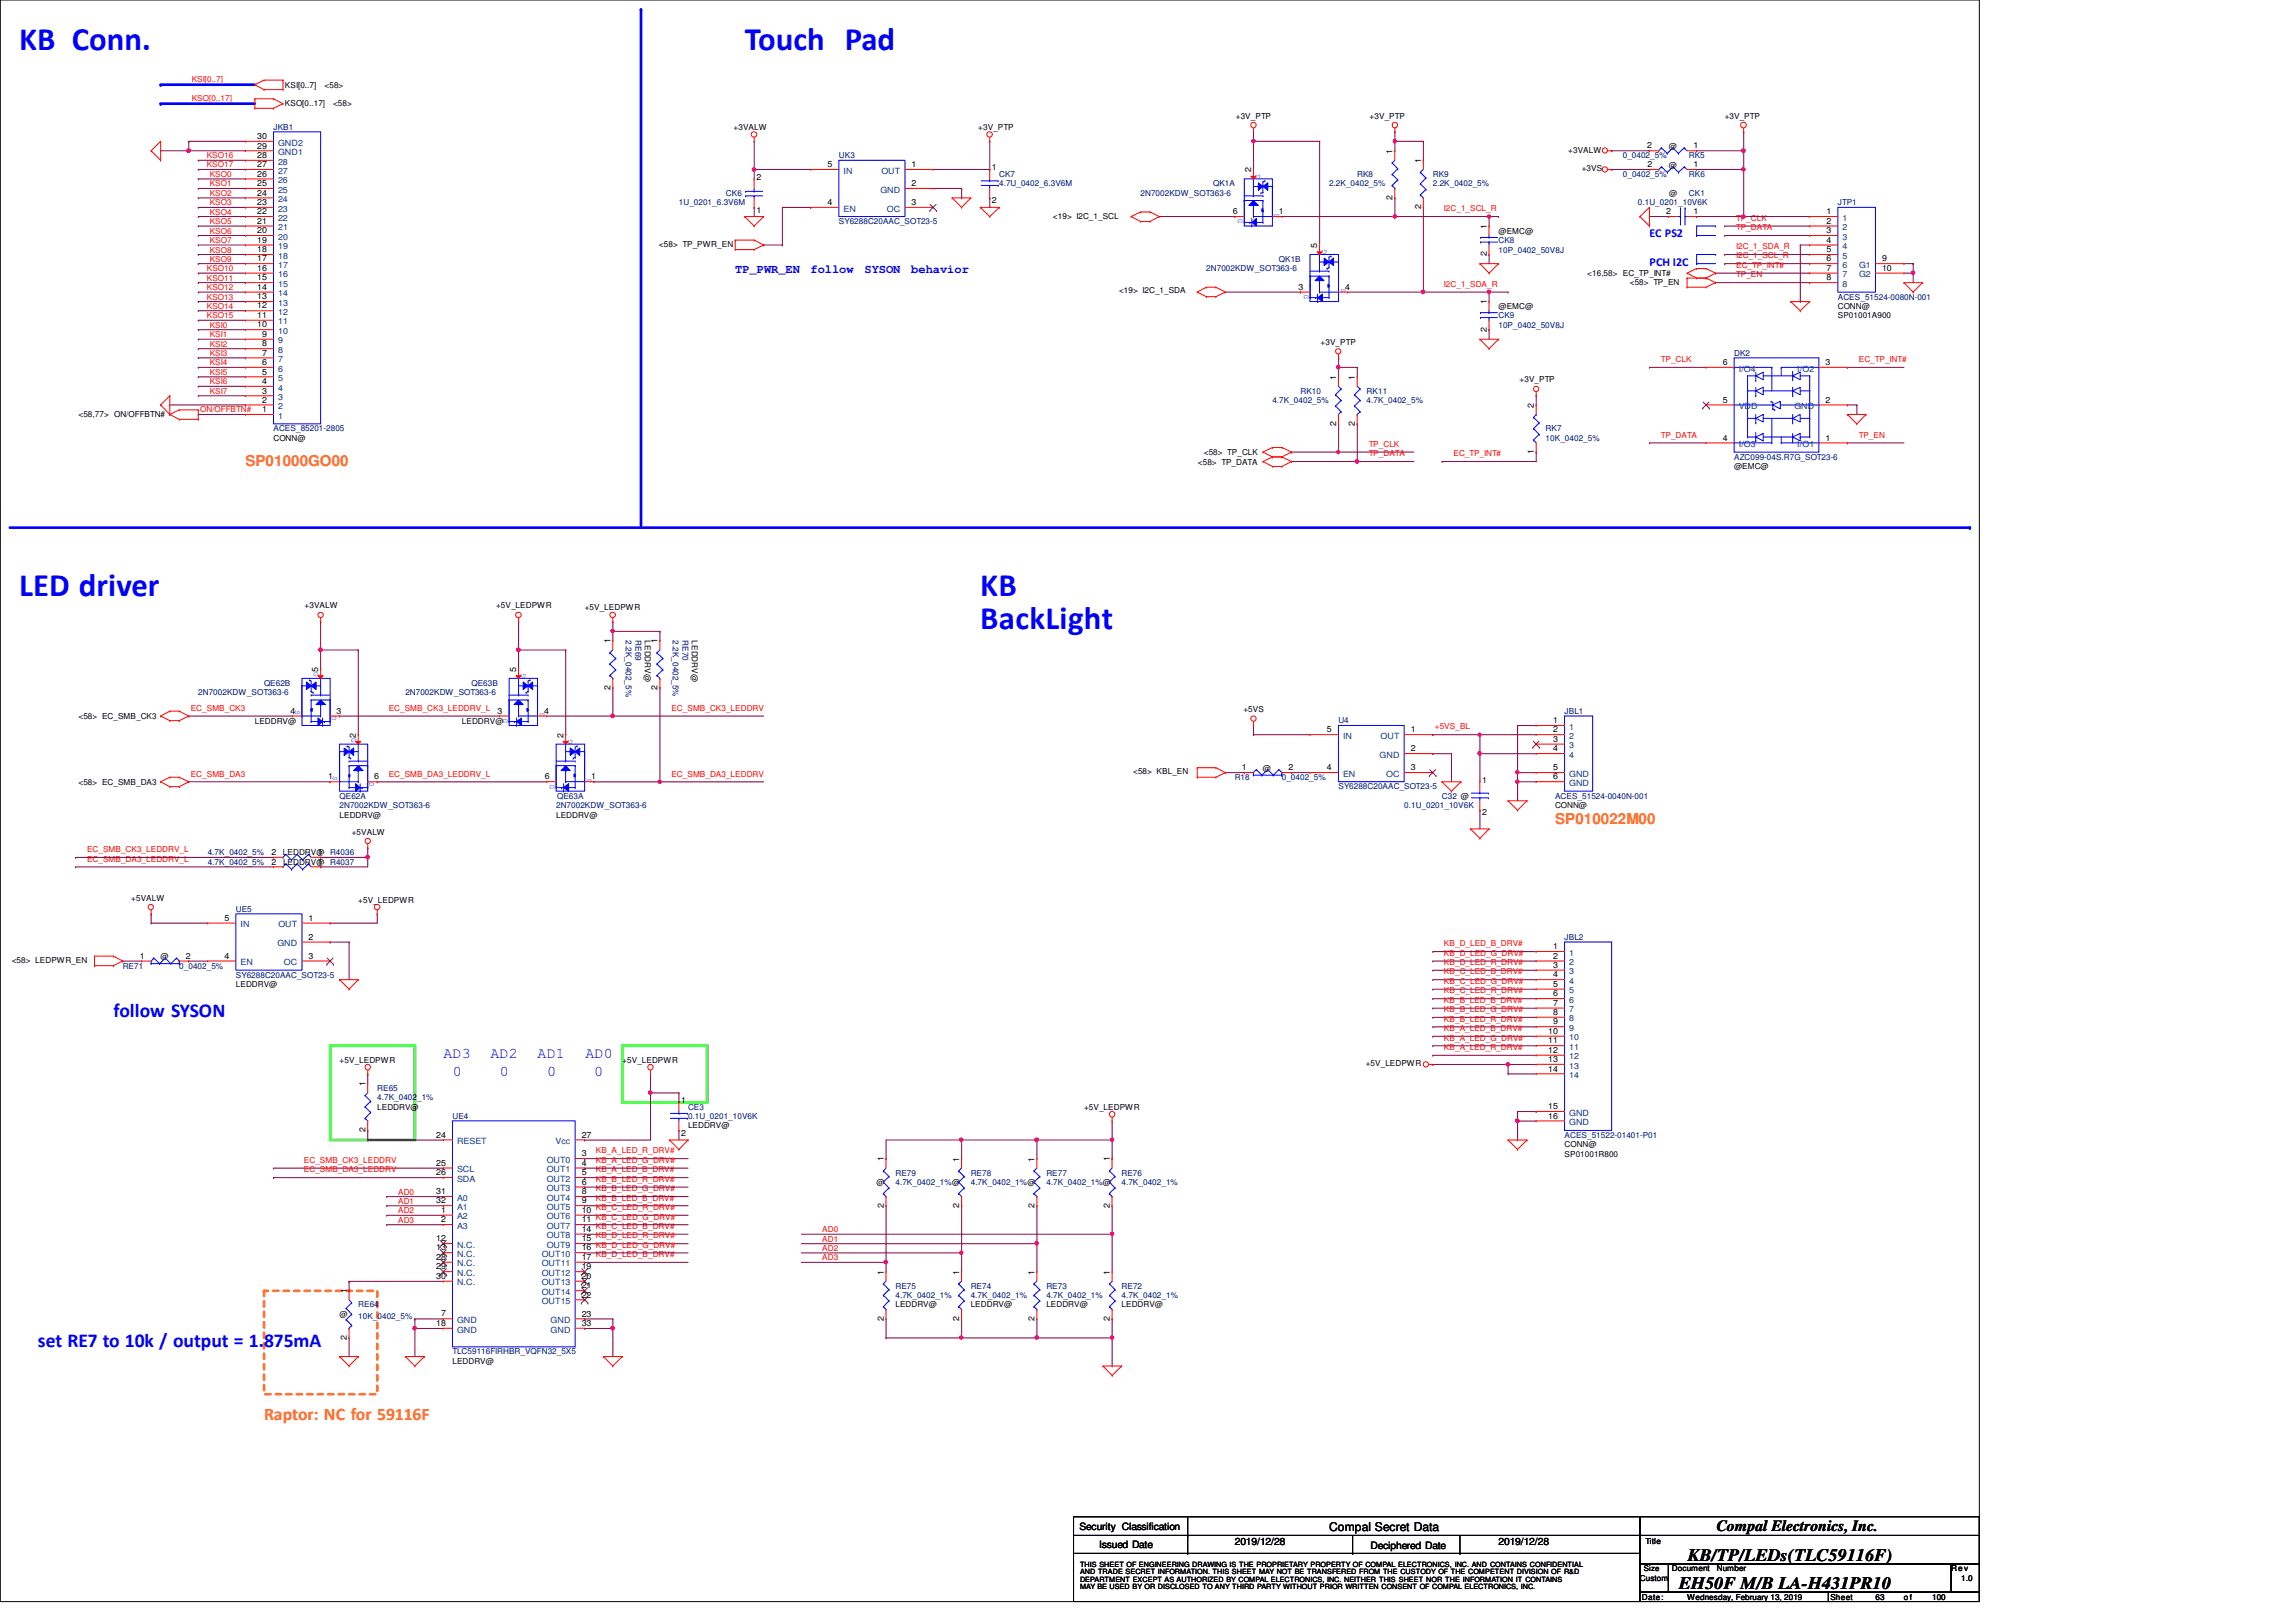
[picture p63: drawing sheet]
<svg xmlns="http://www.w3.org/2000/svg" width="297mm" height="210mm" viewBox="0 0 297 210" stroke-linecap="round" stroke-linejoin="round" font-family="sans-serif">
<defs><g id="words">
<g font-size="4.2" fill="#00f">
<text x="2.5" y="6.5">KB Conn.</text>
<text x="96.3" y="6.5">Touch Pad</text>
<text x="2.5" y="77.2">LED driver</text>
<text x="126.8" y="77.2">KB</text>
<text x="126.8" y="81.4">BackLight</text>
</g>
<g font-size="2.5" fill="#00f">
<text x="14.7" y="131.7">follow SYSON</text>
<text x="4.9" y="174.3">set RE7 to 10k / output = 1.875mA</text>
</g>
<text font-size="2.3" fill="#ff8000" x="34.2" y="183.8">Raptor: NC for 59116F</text>
<g font-size="2.3">
<text x="218.3" y="202">KB/TP/LEDs(TLC59116F)</text>
<text x="217.2" y="205.7">EH50F M/B LA-H431PR10</text>
</g>
<text font-size="2" x="222" y="198.1">Compal Electronics, Inc.</text>
<g font-size="1.9" fill="#ff8000">
<text x="31.7" y="60.3">SP01000GO00</text>
<text x="201.2" y="106.7">SP010022M00</text>
</g>
<g font-size="1.9" fill="#00f">
<text x="57.4" y="136.9">AD3</text>
<text x="63.5" y="136.9">AD2</text>
<text x="69.6" y="136.9">AD1</text>
<text x="75.7" y="136.9">AD0</text>
<text x="58.6" y="139.3">0</text>
<text x="64.7" y="139.3">0</text>
<text x="70.8" y="139.3">0</text>
<text x="76.9" y="139.3">0</text>
</g>
<g font-size="1.6" fill="#00f">
<text x="95.1" y="35.4">TP_PWR_EN</text>
<text x="104.9" y="35.4">follow</text>
<text x="111.8" y="35.4">SYSON</text>
<text x="117.9" y="35.4">behavior</text>
<text x="213.4" y="34.4">PCH I2C</text>
<text x="213.4" y="30.7">EC PS2</text>
</g>
<text font-size="1.6" x="171.9" y="198.1">Compal Secret Data</text>
<g font-size="1.3">
<text x="139.6" y="197.9">Security Classification</text>
<text x="142.2" y="200.3">Issued Date</text>
<text x="159.8" y="199.9">2019/12/28</text>
<text x="177.3" y="200.4">Deciphered Date</text>
<text x="193.9" y="199.9">2019/12/28</text>
</g>
<g font-size="1.1" fill="#f00">
<text x="24.8" y="10.6">KSI[0..7]</text>
<text x="24.8" y="13">KSO[0..17]</text>
<text x="26.8" y="20.5">KSO16</text>
<text x="26.8" y="21.7">KSO17</text>
<text x="27.1" y="22.9">KSO0</text>
<text x="27.1" y="26.6">KSO3</text>
<text x="27.1" y="25.4">KSO2</text>
<text x="27.1" y="27.8">KSO4</text>
<text x="27.1" y="29">KSO5</text>
<text x="27.1" y="24.1">KSO1</text>
<text x="186.8" y="27.3">I2C_1_SCL_R</text>
<text x="224.6" y="29.8">TP_DATA</text>
<text x="224.6" y="28.6">TP_CLK</text>
<text x="26.8" y="35.1">KSO10</text>
<text x="27.1" y="33.9">KSO9</text>
<text x="27.1" y="31.5">KSO7</text>
<text x="27.1" y="32.7">KSO8</text>
<text x="27.1" y="30.2">KSO6</text>
<text x="224.6" y="34.7">EC_TP_INT#</text>
<text x="224.6" y="35.9">TP_EN</text>
<text x="224.6" y="33.4">I2C_1_SCL_R</text>
<text x="224.6" y="32.3">I2C_1_SDA_R</text>
<text x="26.8" y="37.5">KSO12</text>
<text x="26.8" y="38.8">KSO13</text>
<text x="26.8" y="36.3">KSO11</text>
<text x="26.8" y="40">KSO14</text>
<text x="26.8" y="41.2">KSO15</text>
<text x="186.8" y="37.1">I2C_1_SDA_R</text>
<text x="27.1" y="42.4">KSI0</text>
<text x="27.1" y="43.6">KSI1</text>
<text x="27.1" y="44.9">KSI2</text>
<text x="27.1" y="46.1">KSI3</text>
<text x="27.1" y="47.3">KSI4</text>
<text x="214.9" y="46.9">TP_CLK</text>
<text x="240.5" y="46.9">EC_TP_INT#</text>
<text x="25.9" y="53.4">ON/OFFBTN#</text>
<text x="27.1" y="48.5">KSI5</text>
<text x="27.1" y="49.7">KSI6</text>
<text x="27.1" y="51">KSI7</text>
<text x="177.1" y="59.1">TP_DATA</text>
<text x="177.1" y="57.8">TP_CLK</text>
<text x="188" y="59.1">EC_TP_INT#</text>
<text x="214.9" y="56.6">TP_DATA</text>
<text x="240.5" y="56.6">TP_EN</text>
<text x="24.7" y="92">EC_SMB_CK3</text>
<text x="50.3" y="92">EC_SMB_CK3_LEDDRV_L</text>
<text x="86.9" y="92">EC_SMB_CK3_LEDDRV</text>
<text x="185.6" y="94.4">+5VS_BL</text>
<text x="24.7" y="100.5">EC_SMB_DA3</text>
<text x="50.3" y="100.5">EC_SMB_DA3_LEDDRV_L</text>
<text x="86.9" y="100.5">EC_SMB_DA3_LEDDRV</text>
<text x="11.3" y="110.3">EC_SMB_CK3_LEDDRV_L</text>
<text x="11.3" y="111.5">EC_SMB_DA3_LEDDRV_L</text>
<text x="186.8" y="124.9">KB_D_LED_R_DRV#</text>
<text x="186.8" y="123.7">KB_D_LED_G_DRV#</text>
<text x="186.8" y="122.5">KB_D_LED_B_DRV#</text>
<text x="186.8" y="131">KB_B_LED_G_DRV#</text>
<text x="186.8" y="129.8">KB_B_LED_B_DRV#</text>
<text x="186.8" y="128.6">KB_C_LED_R_DRV#</text>
<text x="186.8" y="127.3">KB_C_LED_G_DRV#</text>
<text x="186.8" y="126.1">KB_C_LED_B_DRV#</text>
<text x="186.8" y="135.9">KB_A_LED_R_DRV#</text>
<text x="186.8" y="134.7">KB_A_LED_G_DRV#</text>
<text x="186.8" y="133.4">KB_A_LED_B_DRV#</text>
<text x="186.8" y="132.2">KB_B_LED_R_DRV#</text>
<text x="77.1" y="149.3">KB_A_LED_R_DRV#</text>
<text x="39.3" y="151.7">EC_SMB_DA3_LEDDRV</text>
<text x="39.3" y="150.5">EC_SMB_CK3_LEDDRV</text>
<text x="51.5" y="155.8">AD1</text>
<text x="51.5" y="154.6">AD0</text>
<text x="77.1" y="152.9">KB_B_LED_R_DRV#</text>
<text x="77.1" y="154.2">KB_B_LED_G_DRV#</text>
<text x="77.1" y="155.4">KB_B_LED_B_DRV#</text>
<text x="77.1" y="150.5">KB_A_LED_G_DRV#</text>
<text x="77.1" y="151.7">KB_A_LED_B_DRV#</text>
<text x="51.5" y="157">AD2</text>
<text x="51.5" y="158.2">AD3</text>
<text x="77.1" y="161.5">KB_D_LED_G_DRV#</text>
<text x="77.1" y="160.3">KB_D_LED_R_DRV#</text>
<text x="77.1" y="157.8">KB_C_LED_G_DRV#</text>
<text x="77.1" y="156.6">KB_C_LED_R_DRV#</text>
<text x="77.1" y="159">KB_C_LED_B_DRV#</text>
<text x="106.4" y="161.9">AD2</text>
<text x="106.4" y="160.7">AD1</text>
<text x="106.4" y="159.5">AD0</text>
<text x="77.1" y="162.7">KB_D_LED_B_DRV#</text>
<text x="106.4" y="163.1">AD3</text>
</g>
<g font-size="1.1">
<text x="36.9" y="11.3">KSI[0..7]</text>
<text x="42" y="11.3">&lt;58&gt;</text>
<text x="33.3" y="18">30</text>
<text x="36.9" y="13.8">KSO[0..17]</text>
<text x="43.1" y="13.8">&lt;58&gt;</text>
<text x="94.9" y="16.8">+3VALW</text>
<text x="126.6" y="16.8">+3V_PTP</text>
<text x="159.9" y="15.4">+3V_PTP</text>
<text x="177.2" y="15.4">+3V_PTP</text>
<text x="223.1" y="15.4">+3V_PTP</text>
<text x="33.3" y="19.2">29</text>
<text x="33.3" y="20.4">28</text>
<text x="33.3" y="21.6">27</text>
<text x="33.3" y="22.9">26</text>
<text x="97.9" y="23.3">2</text>
<text x="107" y="21.6">5</text>
<text x="117.9" y="21.6">1</text>
<text x="128.3" y="22.1">1</text>
<text x="161.9" y="22.3" transform="rotate(-90 161.9 22.3)">2</text>
<text x="180.2" y="19.9" transform="rotate(-90 180.2 19.9)">1</text>
<text x="183.8" y="21.1" transform="rotate(-90 183.8 21.1)">1</text>
<text x="202.9" y="19.8">+3VALW</text>
<text x="204.6" y="22.2">+3VS</text>
<text x="213.1" y="19.2">2</text>
<text x="213.1" y="21.6">2</text>
<text x="215.9" y="19.3">@</text>
<text x="215.9" y="21.7">@</text>
<text x="219.1" y="19.2">1</text>
<text x="219.1" y="21.6">1</text>
<text x="33.3" y="24.1">25</text>
<text x="33.3" y="25.3">24</text>
<text x="33.3" y="26.5">23</text>
<text x="33.3" y="27.7">22</text>
<text x="33.3" y="29">21</text>
<text x="97.9" y="27.5">1</text>
<text x="107" y="26.5">4</text>
<text x="117.9" y="24.1">2</text>
<text x="117.9" y="26.5">3</text>
<text x="128.3" y="26.3">2</text>
<text x="136.2" y="28.4">&lt;19&gt; I2C_1_SCL</text>
<text x="159.5" y="27.7">6</text>
<text x="165.5" y="27.7">1</text>
<text x="180.2" y="25.9" transform="rotate(-90 180.2 25.9)">2</text>
<text x="183.8" y="27.1" transform="rotate(-90 183.8 27.1)">2</text>
<text x="192.3" y="29.6" transform="rotate(-90 192.3 29.6)">1</text>
<text x="215.5" y="27.7">2</text>
<text x="215.9" y="25.4">@</text>
<text x="219.1" y="27.7">1</text>
<text x="236.3" y="29">2</text>
<text x="236.3" y="27.7">1</text>
<text x="33.3" y="30.2">20</text>
<text x="33.3" y="31.4">19</text>
<text x="33.3" y="32.6">18</text>
<text x="33.3" y="33.8">17</text>
<text x="33.3" y="35">16</text>
<text x="85.3" y="32">&lt;58&gt; TP_PWR_EN</text>
<text x="170.4" y="32.1" transform="rotate(-90 170.4 32.1)">5</text>
<text x="192.3" y="33.2" transform="rotate(-90 192.3 33.2)">2</text>
<text x="193.9" y="30.2">@EMC@</text>
<text x="205.3" y="35.7">&lt;16,58&gt; EC_TP_INT#</text>
<text x="236.3" y="35">7</text>
<text x="236.3" y="33.8">6</text>
<text x="236.3" y="32.6">5</text>
<text x="236.3" y="31.4">4</text>
<text x="236.3" y="30.2">3</text>
<text x="243.5" y="35">10</text>
<text x="243.5" y="33.8">9</text>
<text x="33.3" y="36.3">15</text>
<text x="33.3" y="37.5">14</text>
<text x="33.3" y="38.7">13</text>
<text x="33.3" y="39.9">12</text>
<text x="33.3" y="41.1">11</text>
<text x="144.8" y="37.9">&lt;19&gt; I2C_1_SDA</text>
<text x="168" y="37.5">3</text>
<text x="174" y="37.5">4</text>
<text x="192.3" y="39.4" transform="rotate(-90 192.3 39.4)">1</text>
<text x="193.9" y="40">@EMC@</text>
<text x="210.9" y="36.8">&lt;58&gt; TP_EN</text>
<text x="236.3" y="36.3">8</text>
<text x="237.8" y="40">CONN@</text>
<text x="237.8" y="41.2">SP01001A900</text>
<text x="33.3" y="42.4">10</text>
<text x="33.9" y="43.6">9</text>
<text x="33.9" y="44.8">8</text>
<text x="33.9" y="46">7</text>
<text x="33.9" y="47.2">6</text>
<text x="170.8" y="44.6">+3V_PTP</text>
<text x="192.3" y="42.9" transform="rotate(-90 192.3 42.9)">2</text>
<text x="222.9" y="47.2">6</text>
<text x="236.2" y="47.2">3</text>
<text x="33.9" y="48.5">5</text>
<text x="33.9" y="49.7">4</text>
<text x="33.9" y="50.9">3</text>
<text x="33.9" y="52.1">2</text>
<text x="33.9" y="53.3">1</text>
<text x="172.9" y="49.1" transform="rotate(-90 172.9 49.1)">1</text>
<text x="175.3" y="49.1" transform="rotate(-90 175.3 49.1)">1</text>
<text x="196.6" y="49.5">+3V_PTP</text>
<text x="198.4" y="52.8" transform="rotate(-90 198.4 52.8)">2</text>
<text x="222.9" y="52.1">5</text>
<text x="236.2" y="52.1">2</text>
<text x="10.2" y="54">&lt;58,77&gt; ON/OFFBTN#</text>
<text x="35.4" y="57.1">CONN@</text>
<text x="155.7" y="58.9">&lt;58&gt; TP_CLK</text>
<text x="172.9" y="55.1" transform="rotate(-90 172.9 55.1)">2</text>
<text x="175.3" y="55.1" transform="rotate(-90 175.3 55.1)">2</text>
<text x="198.4" y="58.8" transform="rotate(-90 198.4 58.8)">1</text>
<text x="222.9" y="57">4</text>
<text x="236.2" y="57">1</text>
<text x="155" y="60.1">&lt;58&gt; TP_DATA</text>
<text x="224.4" y="60.7">@EMC@</text>
<text x="39.4" y="78.7">+3VALW</text>
<text x="64.2" y="78.7">+5V_LEDPWR</text>
<text x="75.6" y="79">+5V_LEDPWR</text>
<text x="79" y="83.3" transform="rotate(-90 79 83.3)">1</text>
<text x="83.4" y="82.9" transform="rotate(90 83.4 82.9)">LEDDRV@</text>
<text x="85.1" y="83.3" transform="rotate(-90 85.1 83.3)">1</text>
<text x="89.5" y="82.9" transform="rotate(90 89.5 82.9)">LEDDRV@</text>
<text x="41.2" y="86.9" transform="rotate(-90 41.2 86.9)">5</text>
<text x="66.8" y="86.9" transform="rotate(-90 66.8 86.9)">5</text>
<text x="79" y="89.3" transform="rotate(-90 79 89.3)">2</text>
<text x="85.1" y="89.3" transform="rotate(-90 85.1 89.3)">2</text>
<text x="10.2" y="93">&lt;58&gt; EC_SMB_CK3</text>
<text x="33" y="93.6">LEDDRV@</text>
<text x="37.6" y="92.4">4</text>
<text x="43.6" y="92.4">3</text>
<text x="46.1" y="95.5" transform="rotate(-90 46.1 95.5)">2</text>
<text x="59.8" y="93.6">LEDDRV@</text>
<text x="64.4" y="92.4">3</text>
<text x="70.4" y="92.4">4</text>
<text x="72.9" y="95.4" transform="rotate(-90 72.9 95.4)">2</text>
<text x="160.9" y="92.2">+5VS</text>
<text x="171.7" y="94.8">5</text>
<text x="182.5" y="94.8">1</text>
<text x="200.9" y="96">3</text>
<text x="200.9" y="94.8">2</text>
<text x="200.9" y="93.6">1</text>
<text x="10.2" y="101.6">&lt;58&gt; EC_SMB_DA3</text>
<text x="42.5" y="100.9">1</text>
<text x="48.4" y="100.9">6</text>
<text x="70.5" y="100.9">6</text>
<text x="76.5" y="100.9">1</text>
<text x="146.6" y="100.2">&lt;58&gt; KBL_EN</text>
<text x="160.7" y="99.7">1</text>
<text x="163.4" y="99.7">@</text>
<text x="166.7" y="99.7">2</text>
<text x="171.7" y="99.7">4</text>
<text x="182.5" y="97.2">2</text>
<text x="182.5" y="99.7">3</text>
<text x="191.7" y="101.3">1</text>
<text x="200.9" y="100.9">6</text>
<text x="200.9" y="99.7">5</text>
<text x="200.9" y="97.2">4</text>
<text x="43.9" y="105.8">LEDDRV@</text>
<text x="72" y="105.8">LEDDRV@</text>
<text x="191.7" y="105.5">2</text>
<text x="201.2" y="104.6">CONN@</text>
<text x="35.1" y="110.6">2</text>
<text x="35.1" y="111.9">2</text>
<text x="36.6" y="110.7">LEDDRV@ R4036</text>
<text x="36.6" y="111.9">LEDDRV@ R4037</text>
<text x="41.1" y="110.6">1</text>
<text x="41.1" y="111.9">1</text>
<text x="45.5" y="108">+5VALW</text>
<text x="17" y="116.5">+5VALW</text>
<text x="29" y="119.2">5</text>
<text x="39.9" y="119.2">1</text>
<text x="46.3" y="116.8">+5V_LEDPWR</text>
<text x="1.5" y="124.6">&lt;58&gt; LEDPWR_EN</text>
<text x="18.1" y="124.1">1</text>
<text x="20.8" y="124.1">@</text>
<text x="24" y="124.1">2</text>
<text x="29" y="124.1">4</text>
<text x="39.9" y="121.6">2</text>
<text x="39.9" y="124.1">3</text>
<text x="200.9" y="125.2">3</text>
<text x="200.9" y="124.1">2</text>
<text x="200.9" y="122.8">1</text>
<text x="30.5" y="127.8">LEDDRV@</text>
<text x="200.9" y="131.3">8</text>
<text x="200.9" y="130.2">7</text>
<text x="200.9" y="128.9">6</text>
<text x="200.9" y="127.7">5</text>
<text x="200.9" y="126.5">4</text>
<text x="43.9" y="137.5">+5V_LEDPWR</text>
<text x="80.5" y="137.5">+5V_LEDPWR</text>
<text x="176.7" y="138">+5V_LEDPWR</text>
<text x="200.3" y="137.4">13</text>
<text x="200.3" y="136.3">12</text>
<text x="200.3" y="135">11</text>
<text x="200.3" y="133.8">10</text>
<text x="200.9" y="132.6">9</text>
<text x="47.3" y="140.6" transform="rotate(-90 47.3 140.6)">1</text>
<text x="48.8" y="143.6">LEDDRV@</text>
<text x="88.1" y="142.7">1</text>
<text x="140.2" y="143.6">+5V_LEDPWR</text>
<text x="200.3" y="143.5">15</text>
<text x="200.3" y="138.7">14</text>
<text x="47.3" y="146.5" transform="rotate(-90 47.3 146.5)">2</text>
<text x="56.4" y="147.2">24</text>
<text x="75.3" y="147.2">27</text>
<text x="75.3" y="149.6">3</text>
<text x="88.1" y="147">2</text>
<text x="89" y="146">LEDDRV@</text>
<text x="200.3" y="144.8">16</text>
<text x="202.4" y="148.5">CONN@</text>
<text x="202.4" y="149.7">SP01001R800</text>
<text x="56.4" y="150.9">25</text>
<text x="56.4" y="152.1">26</text>
<text x="56.4" y="155.7">32</text>
<text x="56.4" y="154.5">31</text>
<text x="75.3" y="154.5">8</text>
<text x="75.3" y="155.7">9</text>
<text x="75.3" y="152.1">5</text>
<text x="75.3" y="150.9">4</text>
<text x="75.3" y="153.3">6</text>
<text x="113.4" y="153.4">@</text>
<text x="114.3" y="150.3" transform="rotate(-90 114.3 150.3)">1</text>
<text x="124.1" y="150.3" transform="rotate(-90 124.1 150.3)">1</text>
<text x="133.8" y="150.3" transform="rotate(-90 133.8 150.3)">1</text>
<text x="143.6" y="150.3" transform="rotate(-90 143.6 150.3)">1</text>
<text x="56.4" y="161.8">13</text>
<text x="56.4" y="160.6">12</text>
<text x="57.1" y="158.2">2</text>
<text x="57.1" y="157">1</text>
<text x="75.3" y="161.8">16</text>
<text x="75.3" y="160.6">15</text>
<text x="75.3" y="159.4">14</text>
<text x="75.3" y="157">10</text>
<text x="75.3" y="158.2">11</text>
<text x="114.3" y="156.3" transform="rotate(-90 114.3 156.3)">2</text>
<text x="124.1" y="156.3" transform="rotate(-90 124.1 156.3)">2</text>
<text x="133.8" y="156.3" transform="rotate(-90 133.8 156.3)">2</text>
<text x="143.6" y="156.3" transform="rotate(-90 143.6 156.3)">2</text>
<text x="44.9" y="167.4" transform="rotate(-90 44.9 167.4)">1</text>
<text x="56.4" y="163">28</text>
<text x="56.4" y="165.5">30</text>
<text x="56.4" y="164.3">29</text>
<text x="75.3" y="163">17</text>
<text x="75.3" y="167.9">22</text>
<text x="75.3" y="165.5">20</text>
<text x="75.3" y="164.3">19</text>
<text x="75.3" y="166.7">21</text>
<text x="114.3" y="165" transform="rotate(-90 114.3 165)">1</text>
<text x="124.1" y="165" transform="rotate(-90 124.1 165)">1</text>
<text x="133.8" y="165" transform="rotate(-90 133.8 165)">1</text>
<text x="143.6" y="165" transform="rotate(-90 143.6 165)">1</text>
<text x="43.9" y="170.4">@</text>
<text x="44.9" y="173.4" transform="rotate(-90 44.9 173.4)">2</text>
<text x="56.4" y="171.6">18</text>
<text x="57.1" y="170.4">7</text>
<text x="75.3" y="171.6">33</text>
<text x="75.3" y="170.4">23</text>
<text x="114.3" y="170.9" transform="rotate(-90 114.3 170.9)">2</text>
<text x="115.9" y="169.2">LEDDRV@</text>
<text x="124.1" y="170.9" transform="rotate(-90 124.1 170.9)">2</text>
<text x="125.6" y="169.2">LEDDRV@</text>
<text x="133.8" y="170.9" transform="rotate(-90 133.8 170.9)">2</text>
<text x="135.4" y="169.2">LEDDRV@</text>
<text x="143.6" y="170.9" transform="rotate(-90 143.6 170.9)">2</text>
<text x="145.1" y="169.2">LEDDRV@</text>
<text x="58.5" y="176.5">LEDDRV@</text>
<text x="212.9" y="199.8">Title</text>
<text x="216.3" y="203.4">Document</text>
<text x="222.1" y="203.4">Number</text>
<text x="252.4" y="203.4">Rev</text>
<text x="212.2" y="204.6">Custom</text>
<text x="212.4" y="207">Date:</text>
<text x="218.3" y="207">Wednesday, February 13, 2019</text>
<text x="236.8" y="207">Sheet</text>
<text x="242.6" y="207">63</text>
<text x="246.3" y="207">of</text>
<text x="250" y="207">100</text>
<text x="253.7" y="204.6">1.0</text>
</g>
<g font-size="1.1" fill="#000080">
<text x="35.4" y="16.8">JKB1</text>
<text x="108.5" y="20.5">UK3</text>
<text x="129.3" y="22.9">CK7</text>
<text x="175.6" y="22.9">RK8</text>
<text x="185.4" y="22.9">RK9</text>
<text x="209.9" y="20.5">0_0402_5%</text>
<text x="210" y="22.9">0_0402_5%</text>
<text x="218.5" y="20.5">RK5</text>
<text x="218.5" y="22.9">RK6</text>
<text x="87.8" y="26.6">1U_0201_6.3V6M</text>
<text x="93.9" y="25.4">CK6</text>
<text x="108.5" y="29">SY6288C20AAC_SOT23-5</text>
<text x="129.3" y="24.1">4.7U_0402_6.3V6M</text>
<text x="147.6" y="25.4">2N7002KDW_SOT363-6</text>
<text x="157" y="24.1">QK1A</text>
<text x="171.9" y="24.1">2.2K_0402_5%</text>
<text x="185.4" y="24.1">2.2K_0402_5%</text>
<text x="211.9" y="26.6">0.1U_0201_10V6K</text>
<text x="218.5" y="25.4">CK1</text>
<text x="237.8" y="26.6">JTP1</text>
<text x="156.1" y="35.1">2N7002KDW_SOT363-6</text>
<text x="165.5" y="33.9">QK1B</text>
<text x="193.9" y="31.5">CK8</text>
<text x="193.9" y="32.7">10P_0402_50V8J</text>
<text x="193.9" y="41.2">CK9</text>
<text x="237.8" y="38.8">ACES_51524-0080N-001</text>
<text x="193.9" y="42.4">10P_0402_50V8J</text>
<text x="224.4" y="46.1">DK2</text>
<text x="164.6" y="52.2">4.7K_0402_5%</text>
<text x="168.2" y="51">RK10</text>
<text x="176.8" y="51">RK11</text>
<text x="176.8" y="52.2">4.7K_0402_5%</text>
<text x="35.4" y="55.8">ACES_85201-2805</text>
<text x="200" y="55.8">RK7</text>
<text x="200" y="57.1">10K_0402_5%</text>
<text x="224.4" y="59.5">AZC099-04S.R7G_SOT23-6</text>
<text x="81" y="82.9" transform="rotate(90 81 82.9)">2.2K_0402_5%</text>
<text x="82.2" y="82.9" transform="rotate(90 82.2 82.9)">RE69</text>
<text x="87.1" y="82.9" transform="rotate(90 87.1 82.9)">2.2K_0402_5%</text>
<text x="88.3" y="82.9" transform="rotate(90 88.3 82.9)">RE70</text>
<text x="25.6" y="89.9">2N7002KDW_SOT363-6</text>
<text x="34.2" y="88.8">QE62B</text>
<text x="52.4" y="89.9">2N7002KDW_SOT363-6</text>
<text x="61" y="88.8">QE63B</text>
<text x="173.2" y="93.6">U4</text>
<text x="202.4" y="92.4">JBL1</text>
<text x="159.7" y="100.9">R18</text>
<text x="165.8" y="100.9">0_0402_5%</text>
<text x="43.9" y="103.4">QE62A</text>
<text x="43.9" y="104.6">2N7002KDW_SOT363-6</text>
<text x="72" y="104.6">2N7002KDW_SOT363-6</text>
<text x="72.1" y="103.4">QE63A</text>
<text x="173.2" y="102.1">SY6288C20AAC_SOT23-5</text>
<text x="181.7" y="104.6">0.1U_0201_10V6K</text>
<text x="186.5" y="103.4">C32 @</text>
<text x="201.2" y="103.4">ACES_51524-0040N-001</text>
<text x="26.9" y="110.7">4.7K_0402_5%</text>
<text x="26.9" y="111.9">4.7K_0402_5%</text>
<text x="30.5" y="118">UE5</text>
<text x="15.9" y="125.3">RE71</text>
<text x="23.2" y="125.3">0_0402_5%</text>
<text x="202.4" y="121.7">JBL2</text>
<text x="30.5" y="126.5">SY6288C20AAC_SOT23-5</text>
<text x="48.8" y="141.2">RE65</text>
<text x="48.8" y="142.4">4.7K_0402_1%</text>
<text x="89" y="143.6">CE3</text>
<text x="58.5" y="144.8">UE4</text>
<text x="89" y="144.8">0.1U_0201_10V6K</text>
<text x="202.4" y="147.3">ACES_51522-01401-P01</text>
<text x="115.9" y="152.1">RE79</text>
<text x="115.9" y="153.4">4.7K_0402_1%@</text>
<text x="125.6" y="152.1">RE78</text>
<text x="125.6" y="153.4">4.7K_0402_1%@</text>
<text x="135.4" y="152.1">RE77</text>
<text x="135.4" y="153.4">4.7K_0402_1%@</text>
<text x="145.1" y="152.1">RE76</text>
<text x="145.1" y="153.4">4.7K_0402_1%</text>
<text x="115.9" y="166.8">RE75</text>
<text x="125.6" y="166.8">RE74</text>
<text x="135.4" y="166.8">RE73</text>
<text x="145.1" y="166.8">RE72</text>
<text x="46.3" y="169.2">RE64</text>
<text x="46.3" y="170.7">10K_0402_5%</text>
<text x="115.9" y="168">4.7K_0402_1%</text>
<text x="125.6" y="168">4.7K_0402_1%</text>
<text x="135.4" y="168">4.7K_0402_1%</text>
<text x="145.1" y="168">4.7K_0402_1%</text>
<text x="58.5" y="175.3">TLC59116FIRHBR_VQFN32_5X5</text>
</g>
<g font-size="1.1" fill="#004080">
<text x="36" y="18.8">GND2</text>
<text x="36" y="20.1">GND1</text>
<text x="36" y="21.3">28</text>
<text x="36" y="22.5">27</text>
<text x="36" y="23.7">26</text>
<text x="109.1" y="22.5">IN</text>
<text x="114" y="22.5">OUT</text>
<text x="36" y="24.9">25</text>
<text x="36" y="26.2">24</text>
<text x="36" y="27.4">23</text>
<text x="36" y="28.6">22</text>
<text x="36" y="29.8">21</text>
<text x="109.1" y="27.4">EN</text>
<text x="113.9" y="24.9">GND</text>
<text x="114.8" y="27.4">OC</text>
<text x="238.4" y="29.8">2</text>
<text x="238.4" y="28.6">1</text>
<text x="36" y="31">20</text>
<text x="36" y="32.3">19</text>
<text x="36" y="33.5">18</text>
<text x="36" y="34.7">17</text>
<text x="36" y="35.9">16</text>
<text x="238.4" y="35.9">7</text>
<text x="238.4" y="34.7">6</text>
<text x="238.4" y="33.5">5</text>
<text x="238.4" y="32.3">4</text>
<text x="238.4" y="31">3</text>
<text x="240.5" y="35.9">G2</text>
<text x="240.5" y="34.7">G1</text>
<text x="36" y="37.1">15</text>
<text x="36" y="38.4">14</text>
<text x="36" y="39.6">13</text>
<text x="36" y="40.8">12</text>
<text x="36" y="42">11</text>
<text x="238.4" y="37.1">8</text>
<text x="36" y="43.2">10</text>
<text x="36" y="44.4">9</text>
<text x="36" y="45.7">8</text>
<text x="36" y="46.9">7</text>
<text x="36" y="48.1">6</text>
<text x="36" y="49.3">5</text>
<text x="36" y="50.5">4</text>
<text x="36" y="51.8">3</text>
<text x="36" y="53">2</text>
<text x="224.9" y="53">VDD</text>
<text x="224.9" y="48.1">I/O4</text>
<text x="232.1" y="53">GND</text>
<text x="232.5" y="48.1">I/O2</text>
<text x="36" y="54.2">1</text>
<text x="224.9" y="57.9">I/O3</text>
<text x="232.5" y="57.9">I/O1</text>
<text x="173.7" y="95.6">IN</text>
<text x="178.6" y="95.6">OUT</text>
<text x="203" y="95.6">2</text>
<text x="203" y="94.4">1</text>
<text x="173.7" y="100.5">EN</text>
<text x="178.5" y="98.1">GND</text>
<text x="179.3" y="100.5">OC</text>
<text x="203" y="101.7">GND</text>
<text x="203" y="100.5">GND</text>
<text x="203" y="98.1">4</text>
<text x="203" y="96.8">3</text>
<text x="31.1" y="120">IN</text>
<text x="31.1" y="124.9">EN</text>
<text x="35.9" y="122.5">GND</text>
<text x="36" y="120">OUT</text>
<text x="36.7" y="124.9">OC</text>
<text x="203" y="124.9">2</text>
<text x="203" y="123.7">1</text>
<text x="203" y="131">7</text>
<text x="203" y="129.8">6</text>
<text x="203" y="128.6">5</text>
<text x="203" y="127.3">4</text>
<text x="203" y="126.1">3</text>
<text x="203" y="137.1">12</text>
<text x="203" y="135.9">11</text>
<text x="203" y="134.6">10</text>
<text x="203" y="133.4">9</text>
<text x="203" y="132.2">8</text>
<text x="203" y="139.5">14</text>
<text x="203" y="138.3">13</text>
<text x="59.1" y="148.1">RESET</text>
<text x="71.9" y="148.1">Vcc</text>
<text x="203" y="145.6">GND</text>
<text x="203" y="144.4">GND</text>
<text x="59.1" y="151.7">SCL</text>
<text x="59.1" y="152.9">SDA</text>
<text x="59.1" y="155.4">A0</text>
<text x="70.7" y="155.4">OUT4</text>
<text x="70.7" y="152.9">OUT2</text>
<text x="70.7" y="151.7">OUT1</text>
<text x="70.7" y="150.5">OUT0</text>
<text x="70.7" y="154.2">OUT3</text>
<text x="59.1" y="156.6">A1</text>
<text x="59.1" y="161.5">N.C.</text>
<text x="59.1" y="159">A3</text>
<text x="59.1" y="157.8">A2</text>
<text x="70.7" y="161.5">OUT9</text>
<text x="70.7" y="160.3">OUT8</text>
<text x="70.7" y="156.6">OUT5</text>
<text x="70.7" y="157.8">OUT6</text>
<text x="70.7" y="159">OUT7</text>
<text x="59.1" y="162.7">N.C.</text>
<text x="59.1" y="163.9">N.C.</text>
<text x="59.1" y="166.3">N.C.</text>
<text x="59.1" y="165.1">N.C.</text>
<text x="70.1" y="163.9">OUT11</text>
<text x="70.1" y="162.7">OUT10</text>
<text x="70.1" y="166.3">OUT13</text>
<text x="70.1" y="165.1">OUT12</text>
<text x="70.1" y="167.6">OUT14</text>
<text x="59.1" y="172.4">GND</text>
<text x="59.1" y="171.2">GND</text>
<text x="70.1" y="168.8">OUT15</text>
<text x="71.2" y="172.4">GND</text>
<text x="71.2" y="171.2">GND</text>
</g>
<g font-size="1" fill="#00f">
<text x="163" y="23.2" transform="rotate(-90 163 23.2)">G</text>
<text x="160.8" y="28.9" transform="rotate(-90 160.8 28.9)">D</text>
<text x="165.5" y="28.1" transform="rotate(-90 165.5 28.1)">S</text>
<text x="171.6" y="32.9" transform="rotate(-90 171.6 32.9)">G</text>
<text x="169.3" y="38.6" transform="rotate(-90 169.3 38.6)">D</text>
<text x="174.1" y="37.9" transform="rotate(-90 174.1 37.9)">S</text>
<text x="40.6" y="86.9" transform="rotate(90 40.6 86.9)">G</text>
<text x="68" y="87.8" transform="rotate(-90 68 87.8)">G</text>
<text x="38.2" y="91.9" transform="rotate(90 38.2 91.9)">S</text>
<text x="42.9" y="92.7" transform="rotate(90 42.9 92.7)">D</text>
<text x="45.5" y="95.5" transform="rotate(90 45.5 95.5)">G</text>
<text x="65.6" y="93.5" transform="rotate(-90 65.6 93.5)">D</text>
<text x="70.4" y="92.8" transform="rotate(-90 70.4 92.8)">S</text>
<text x="43" y="100.4" transform="rotate(90 43 100.4)">S</text>
<text x="47.8" y="101.2" transform="rotate(90 47.8 101.2)">D</text>
<text x="74.1" y="96.3" transform="rotate(-90 74.1 96.3)">G</text>
<text x="76.5" y="101.3" transform="rotate(-90 76.5 101.3)">S</text>
<text x="71.7" y="102.1" transform="rotate(-90 71.7 102.1)">D</text>
</g>
<text font-size="1" x="212.7" y="203.3">Size</text>
<g font-size=".9">
<text x="139.7" y="202.7">THIS SHEET OF ENGINEERING DRAWING IS THE PROPRIETARY PROPERTY OF COMPAL ELECTRONICS, INC. AND CONTAINS CONFIDENTIAL</text>
<text x="139.7" y="203.7">AND TRADE SECRET INFORMATION. THIS SHEET MAY NOT BE TRANSFERED FROM THE CUSTODY OF THE COMPETENT DIVISION OF R&amp;D</text>
<text x="139.7" y="204.7">DEPARTMENT EXCEPT AS AUTHORIZED BY COMPAL ELECTRONICS, INC. NEITHER THIS SHEET NOR THE INFORMATION IT CONTAINS</text>
<text x="139.7" y="205.6">MAY BE USED BY OR DISCLOSED TO ANY THIRD PARTY WITHOUT PRIOR WRITTEN CONSENT OF COMPAL ELECTRONICS, INC.</text>
</g>
</g></defs>
<path d="M0 0h256.1v207.3h-256.1z" fill="none" stroke="#000" stroke-width=".13"/>
<path d="M34.2 167h14.6v13.4h-14.6z" fill="none" stroke="#ff8000" stroke-width=".34" stroke-dasharray=".7 .7"/>
<path d="M42.7 135.3h11v12.2h-11zM80.5 135.3h11v7.4h-11z" fill="none" stroke="#0f0" stroke-width=".34"/>
<path d="M82.9 1.2v67.1" fill="none" stroke="#00f" stroke-width=".34"/>
<circle cx="82.9" cy="1.2" r=".17" fill="#00f"/>
<path d="M1.3 68.3h253.5" fill="none" stroke="#00f" stroke-width=".34"/>
<circle cx="254.8" cy="68.3" r=".17" fill="#00f"/>
<path d="M219.5 34.1h.1M219.5 30.5h.1M219.5 34.1h2.5M219.5 30.5h2.5M222 32.9h.1M222 29.3h.1M222 32.9h-2.5v1.2M222 29.3h-2.5v1.2" fill="none" stroke="#00f" stroke-width=".13"/>
<g fill="none" stroke="#800040" stroke-width=".13">
<path d="M41.5 80.5h.1M41.5 84.1h.1M41.5 80.5v3.6M41.5 84.1h4.9M46.4 84.1h.1M46.4 84.1v11M47.6 139h.1M47.6 139v1.2M35.4 152.4h.1M35.4 152.4h22M35.4 151.2h.1M35.4 151.2h22"/>
<path d="M75.6 171.9h.1M75.6 171.9h3.7M79.3 171.9h.1M79.3 171.9v3.7"/>
</g>
<path d="M79.1 171.7h.3l.1 .2-.1 .1-.2 .1-.1-.1z" fill-rule="evenodd" fill="#f0f"/>
<path d="M79.1 171.7h.3l.1 .2-.1 .1-.2 .1-.1-.1z" fill="none" stroke="#f0f" stroke-width=".13"/>
<path d="M53.7 171.9h.1M53.7 170.7h.1M53.7 170.7h3.7M53.7 171.9h3.7M53.7 170.7v4.9M75.6 170.7h.1M75.6 170.7h3.7M79.3 170.7h.1M79.3 170.7v1.2" fill="none" stroke="#800040" stroke-width=".13"/>
<path d="M53.5 171.7h.3l.1 .2-.1 .1-.2 .1-.1-.1z" fill-rule="evenodd" fill="#f0f"/>
<path d="M53.5 171.7h.3l.1 .2-.1 .1-.2 .1-.1-.1z" fill="none" stroke="#f0f" stroke-width=".13"/>
<path d="M84.2 139h.1M84.2 139v8.5M84.2 141.4h.1" fill="none" stroke="#800040" stroke-width=".13"/>
<path d="M84 141.2h.3l.1 .2-.1 .2h-.2h-.1z" fill-rule="evenodd" fill="#f0f"/>
<path d="M84 141.2h.3l.1 .2-.1 .2h-.2h-.1z" fill="none" stroke="#f0f" stroke-width=".13"/>
<g fill="none" stroke="#800040" stroke-width=".13">
<path d="M67.1 84.1h.1M67.1 84.1h6.1M79.3 89h.1M79.3 80.5h.1M79.3 81.7h.1M79.3 80.5v1.2M79.3 89v3.7M79.3 81.7h6.1M85.4 89h.1M85.4 89v12.2M47.6 147.5h.1M47.6 146.3h.1"/>
<path d="M47.6 147.5h9.8M47.6 146.3v1.2M50 157.3h.1M50 157.3h7.4M50 156h.1M50 156h7.4M50 154.9h.1M50 154.9h7.4M50 158.5h.1M50 158.5h7.4M75.6 147.5h.1M75.6 147.5h8.6"/>
<path d="M84.2 141.4h.1M84.2 141.4h3.6M87.8 141.4h.1M87.8 141.4v1.3M45.2 165.8h.1M45.2 173.1h.1M45.2 165.8h12.2M45.2 165.8v1.2M45.2 173.1v2.5"/>
</g>
<path d="M79.1 81.5h.3l.1 .2-.1 .1-.2 .1-.1-.1z" fill-rule="evenodd" fill="#f0f"/>
<path d="M79.1 81.5h.3l.1 .2-.1 .1-.2 .1-.1-.1z" fill="none" stroke="#f0f" stroke-width=".13"/>
<path d="M79.3 81.7h.1M79.3 92.7h.1M79.3 81.7v1.2M79.3 92.7h19.5M85.4 81.7h.1M85.4 81.7v1.2" fill="none" stroke="#800040" stroke-width=".13"/>
<path d="M79.1 92.5h.3l.1 .1-.1 .2-.2 .1-.1-.1z" fill-rule="evenodd" fill="#f0f"/>
<path d="M79.1 92.5h.3l.1 .1-.1 .2-.2 .1-.1-.1z" fill="none" stroke="#f0f" stroke-width=".13"/>
<path d="M67.1 80.5h.1M67.1 80.5v3.6M73.2 84.1h.1M73.2 84.1v11M76.8 101.2h.1M76.8 101.2h8.6" fill="none" stroke="#800040" stroke-width=".13"/>
<path d="M66.9 83.9h.3l.1 .2-.1 .1-.1 .1-.2-.1z" fill-rule="evenodd" fill="#f0f"/>
<path d="M66.9 83.9h.3l.1 .2-.1 .1-.1 .1-.2-.1z" fill="none" stroke="#f0f" stroke-width=".13"/>
<path d="M85.4 101.2h.1M85.4 101.2h13.4" fill="none" stroke="#800040" stroke-width=".13"/>
<path d="M85.2 101h.3l.1 .2-.1 .1-.2 .1-.1-.1z" fill-rule="evenodd" fill="#f0f"/>
<path d="M85.2 101h.3l.1 .2-.1 .1-.2 .1-.1-.1z" fill="none" stroke="#f0f" stroke-width=".13"/>
<path d="M9.8 111h.1M9.8 111h25.6M9.8 112.2h.1M9.8 112.2h25.6M41.5 112.2h.1M41.5 111h.1M41.5 111h6.1M47.6 109.7h.1M47.6 109.7v2.5h-6.1M47.6 111h.1" fill="none" stroke="#800040" stroke-width=".13"/>
<path d="M47.4 110.8h.3l.1 .1-.1 .2-.2 .1-.1-.1z" fill-rule="evenodd" fill="#f0f"/>
<path d="M47.4 110.8h.3l.1 .1-.1 .2-.2 .1-.1-.1z" fill="none" stroke="#f0f" stroke-width=".13"/>
<g fill="none" stroke="#800040" stroke-width=".13">
<path d="M208.5 19.5h.1M208.5 19.5h4.9M225.6 17.1h.1M225.6 17.1v2.4M223.1 34.1h.1M223.1 34.1h11M223.1 32.9h.1M223.1 32.9h11M24.4 92.7h.1M24.4 92.7h13.4M43.9 92.7h.1M43.9 92.7h20.7"/>
<path d="M19.6 119.5h.1M19.6 118.3h.1M19.6 119.5h7.3M19.6 118.3v1.2M42.7 119.5h.1M48.8 118.3h.1M48.8 118.3v1.2h-6.1M48.8 101.2h.1M48.8 101.2h21.9M15.9 124.4h.1M15.9 124.4h2.4M24.4 124.4h.1"/>
<path d="M24.4 124.4h2.5M42.7 121.9h.1M42.7 121.9h2.5M45.2 121.9h.1M45.2 121.9v4.9"/>
</g>
<path d="M225.4 19.3h.3l.1 .2-.1 .1-.2 .1-.1-.1z" fill-rule="evenodd" fill="#f0f"/>
<path d="M225.4 19.3h.3l.1 .2-.1 .1-.2 .1-.1-.1z" fill="none" stroke="#f0f" stroke-width=".13"/>
<g fill="none" stroke="#800040" stroke-width=".13">
<path d="M219.5 19.5h.1M219.5 19.5h6.1M225.6 19.5h.1M225.6 19.5v2.4M208.5 21.9h.1M208.5 21.9h4.9M213.4 28h.1M213.4 28h2.5M219.5 28h.1M221.9 35.3h.1M221.9 35.3h12.2M221.9 36.6h.1"/>
<path d="M221.9 36.6h12.2M223.1 30.5h.1M223.1 30.5h11M223.1 29.3h.1M223.1 29.3h11M225.6 28h.1M234.1 28h-14.6"/>
</g>
<path d="M225.4 27.9h.3l.1 .1-.1 .2h-.2h-.1z" fill-rule="evenodd" fill="#f0f"/>
<path d="M225.4 27.9h.3l.1 .1-.1 .2h-.2h-.1z" fill="none" stroke="#f0f" stroke-width=".13"/>
<path d="M219.5 21.9h.1M219.5 21.9h6.1M225.6 21.9h.1M225.6 21.9v6.1" fill="none" stroke="#800040" stroke-width=".13"/>
<path d="M225.4 21.8h.3l.1 .1-.1 .2h-.2h-.1z" fill-rule="evenodd" fill="#f0f"/>
<path d="M225.4 21.8h.3l.1 .1-.1 .2h-.2h-.1z" fill="none" stroke="#f0f" stroke-width=".13"/>
<g fill="none" stroke="#800040" stroke-width=".13">
<path d="M180.5 18.3h.1M180.5 18.3h3.6M184.1 18.3h.1M184.1 18.3v2.4M150 28h9.8M158.5 37.8h9.8M159.8 28h.1M165.9 28h26.8M168.3 37.8h.1M180.5 25.6h.1M180.5 25.6v2.4M180.5 28h.1"/>
<path d="M184.1 26.8h.1M184.1 26.8v11h8.6M192.7 37.8h.1M192.7 28h.1M232.9 31.7h.1M232.9 39h.1M232.9 31.7h1.2M232.9 31.7v7.3"/>
</g>
<path d="M180.3 27.9h.3l.1 .1-.1 .2h-.1h-.2z" fill-rule="evenodd" fill="#f0f"/>
<path d="M180.3 27.9h.3l.1 .1-.1 .2h-.1h-.2z" fill="none" stroke="#f0f" stroke-width=".13"/>
<path d="M170.7 18.3h.1M170.7 18.3v13.4M174.4 37.8h9.7M184.1 37.8h.1" fill="none" stroke="#800040" stroke-width=".13"/>
<path d="M183.9 37.6h.4l.1 .2-.1 .1-.2 .1-.2-.1z" fill-rule="evenodd" fill="#f0f"/>
<path d="M183.9 37.6h.4l.1 .2-.1 .1-.2 .1-.2-.1z" fill="none" stroke="#f0f" stroke-width=".13"/>
<path d="M180.5 17.1h.1M180.5 18.3h.1M180.5 17.1v2.4" fill="none" stroke="#800040" stroke-width=".13"/>
<path d="M180.3 18.1h.3l.1 .1-.1 .2-.1 .1-.2-.1z" fill-rule="evenodd" fill="#f0f"/>
<path d="M180.3 18.1h.3l.1 .1-.1 .2-.1 .1-.2-.1z" fill="none" stroke="#f0f" stroke-width=".13"/>
<path d="M162.2 17.1h.1M162.2 18.3h.1M162.2 17.1v4.8M162.2 18.3h8.5" fill="none" stroke="#800040" stroke-width=".13"/>
<path d="M162 18.1h.3l.1 .1-.1 .2-.1 .1-.2-.1z" fill-rule="evenodd" fill="#f0f"/>
<path d="M162 18.1h.3l.1 .1-.1 .2-.1 .1-.2-.1z" fill="none" stroke="#f0f" stroke-width=".13"/>
<path d="M173.2 54.9h.1M173.2 47.5h.1M173.2 47.5v1.3M173.2 54.9v3.6" fill="none" stroke="#800040" stroke-width=".13"/>
<path d="M173 47.3h.3l.1 .2-.1 .2-.2 .1-.1-.1z" fill-rule="evenodd" fill="#f0f"/>
<path d="M173 47.3h.3l.1 .2-.1 .2-.2 .1-.1-.1z" fill="none" stroke="#f0f" stroke-width=".13"/>
<path d="M173.2 47.5h.1M173.2 58.5h.1M173.2 47.5h2.4M173.2 58.5h9.7M175.6 47.5h.1M175.6 54.9h.1M175.6 47.5v1.3M175.6 54.9v4.8" fill="none" stroke="#800040" stroke-width=".13"/>
<path d="M173 58.4h.3l.1 .1-.1 .1-.2 .1-.1-.1z" fill-rule="evenodd" fill="#f0f"/>
<path d="M173 58.4h.3l.1 .1-.1 .1-.2 .1-.1-.1z" fill="none" stroke="#f0f" stroke-width=".13"/>
<path d="M175.6 59.7h.1M175.6 59.7h7.3" fill="none" stroke="#800040" stroke-width=".13"/>
<path d="M175.4 59.5h.3l.1 .2-.1 .2h-.1h-.2z" fill-rule="evenodd" fill="#f0f"/>
<path d="M175.4 59.5h.3l.1 .2-.1 .2h-.1h-.2z" fill="none" stroke="#f0f" stroke-width=".13"/>
<path d="M20.8 19.5h.1M20.8 19.5h10.9M24.4 19.5h.1M24.4 18.3h.1M24.4 18.3v1.2M167.1 59.7h.1M167.1 58.5h.1M167.1 59.7h8.5M167.1 58.5h6.1M173.2 46.3h.1M173.2 46.3v1.2" fill="none" stroke="#800040" stroke-width=".13"/>
<path d="M24.2 19.3h.4v.2v.1l-.2 .1-.2-.1z" fill-rule="evenodd" fill="#f0f"/>
<path d="M24.2 19.3h.4v.2v.1l-.2 .1-.2-.1z" fill="none" stroke="#f0f" stroke-width=".13"/>
<path d="M24.4 18.3h.1M24.4 18.3h7.3" fill="none" stroke="#800040" stroke-width=".13"/>
<path d="M20.8 11h12.2" fill="none" stroke="#00f" stroke-width=".34"/>
<circle cx="20.8" cy="11" r=".17" fill="#00f"/>
<path d="M20.8 13.4h12.2" fill="none" stroke="#00f" stroke-width=".34"/>
<circle cx="20.8" cy="13.4" r=".17" fill="#00f"/>
<g fill="none" stroke="#800040" stroke-width=".13">
<path d="M158.5 100h.1M158.5 100h2.5M162.2 95.1h.1M162.2 93.9h.1M162.2 95.1h7.3M162.2 93.9v1.2M185.4 97.5h.1M185.4 97.5h2.4M185.4 95.1h.1M185.4 95.1h6.1M187.8 97.5h.1M187.8 97.5v3.7"/>
<path d="M191.5 97.5h7.2M191.5 97.5h.1M191.5 95.1h.1M191.5 95.1v6.1M191.5 104.9h.1M191.5 104.9v2.4"/>
</g>
<path d="M191.3 97.3h.3v.2v.2h-.2h-.1z" fill-rule="evenodd" fill="#f0f"/>
<path d="M191.3 97.3h.3v.2v.2h-.2h-.1z" fill="none" stroke="#f0f" stroke-width=".13"/>
<path d="M196.3 100h.1M196.3 93.9h.1M196.3 100h2.4M196.3 93.9v7.3M196.3 101.2h.1M196.3 101.2h2.4" fill="none" stroke="#800040" stroke-width=".13"/>
<path d="M196.1 101h.4v.2v.1l-.2 .1-.2-.1z" fill-rule="evenodd" fill="#f0f"/>
<path d="M196.1 101h.4v.2v.1l-.2 .1-.2-.1z" fill="none" stroke="#f0f" stroke-width=".13"/>
<path d="M196.1 99.8h.4v.1v.2l-.2 .1-.2-.1z" fill-rule="evenodd" fill="#f0f"/>
<path d="M196.1 99.8h.4v.1v.2l-.2 .1-.2-.1z" fill="none" stroke="#f0f" stroke-width=".13"/>
<path d="M191.5 95.1h.1M191.5 95.1h7.2" fill="none" stroke="#800040" stroke-width=".13"/>
<path d="M191.3 94.9h.3v.2v.1l-.2 .1-.1-.1z" fill-rule="evenodd" fill="#f0f"/>
<path d="M191.3 94.9h.3v.2v.1l-.2 .1-.1-.1z" fill="none" stroke="#f0f" stroke-width=".13"/>
<g fill="none" stroke="#800040" stroke-width=".13">
<path d="M167.1 100h.1M167.1 100h2.4M196.3 93.9h.1M196.3 93.9h2.4M196.3 101.2h.1M196.3 101.2v2.4M75.6 158.5h.1M75.6 158.5h13.4M75.6 157.3h.1M75.6 157.3h13.4M75.6 159.7h.1M75.6 159.7h13.4"/>
<path d="M75.6 153.6h.1M75.6 153.6h13.4M75.6 154.9h.1M75.6 154.9h13.4M75.6 156h.1M75.6 156h13.4M75.6 151.2h.1M75.6 151.2h13.4M75.6 152.4h.1M75.6 152.4h13.4M75.6 149.9h.1M75.6 149.9h13.4"/>
<path d="M103.7 159.7h40.2M143.9 159.7h.1M75.6 162.1h.1M75.6 162.1h13.4M75.6 160.9h.1M75.6 160.9h13.4M75.6 163.4h.1M75.6 163.4h13.4M103.7 163.4h10.9M114.6 163.4h.1"/>
</g>
<path d="M143.7 159.5h.3l.1 .2-.1 .2h-.1h-.2z" fill-rule="evenodd" fill="#f0f"/>
<path d="M143.7 159.5h.3l.1 .2-.1 .2h-.1h-.2z" fill="none" stroke="#f0f" stroke-width=".13"/>
<path d="M103.7 160.9h30.4M134.1 160.9h.1" fill="none" stroke="#800040" stroke-width=".13"/>
<path d="M134 160.8h.3l.1 .1-.1 .1-.2 .1-.1-.1z" fill-rule="evenodd" fill="#f0f"/>
<path d="M134 160.8h.3l.1 .1-.1 .1-.2 .1-.1-.1z" fill="none" stroke="#f0f" stroke-width=".13"/>
<path d="M103.7 162.1h20.7M114.6 173.1h.1M114.6 170.7v2.4M114.6 173.1h9.8M124.4 173.1h.1M124.4 162.1h.1M143.9 170.7h.1M143.9 176.8h.1M143.9 170.7v6.1" fill="none" stroke="#800040" stroke-width=".13"/>
<path d="M143.7 172.9h.3l.1 .2-.1 .1-.1 .1-.2-.1z" fill-rule="evenodd" fill="#f0f"/>
<path d="M143.7 172.9h.3l.1 .2-.1 .1-.1 .1-.2-.1z" fill="none" stroke="#f0f" stroke-width=".13"/>
<path d="M124.4 173.1h.1M124.4 173.1h19.5M124.4 170.7v2.4M134.1 173.1h.1M134.1 170.7v2.4M143.9 173.1h.1" fill="none" stroke="#800040" stroke-width=".13"/>
<path d="M124.2 172.9h.3l.1 .2-.1 .1-.1 .1-.2-.1z" fill-rule="evenodd" fill="#f0f"/>
<path d="M124.2 172.9h.3l.1 .2-.1 .1-.1 .1-.2-.1z" fill="none" stroke="#f0f" stroke-width=".13"/>
<path d="M134 172.9h.3l.1 .2-.1 .1-.2 .1-.1-.1z" fill-rule="evenodd" fill="#f0f"/>
<path d="M134 172.9h.3l.1 .2-.1 .1-.2 .1-.1-.1z" fill="none" stroke="#f0f" stroke-width=".13"/>
<g fill="none" stroke="#800040" stroke-width=".13">
<path d="M134.1 156h.1M134.1 147.5h.1M134.1 147.5v2.4M134.1 156v8.6M134.1 147.5h9.8M143.9 159.7h.1M143.9 156h.1M143.9 147.5h.1M143.9 149.9h.1M143.9 145.1v4.8M143.9 156v8.6M114.6 163.4h.1"/>
<path d="M114.6 163.4v1.2M124.4 162.1h.1M124.4 162.1v2.5M134.1 160.9h.1"/>
</g>
<path d="M143.7 147.3h.3l.1 .2-.1 .2h-.1h-.2z" fill-rule="evenodd" fill="#f0f"/>
<path d="M143.7 147.3h.3l.1 .2-.1 .2h-.1h-.2z" fill="none" stroke="#f0f" stroke-width=".13"/>
<path d="M124.4 156h.1M124.4 156v6.1" fill="none" stroke="#800040" stroke-width=".13"/>
<path d="M124.2 162h.3l.1 .1-.1 .2h-.1h-.2z" fill-rule="evenodd" fill="#f0f"/>
<path d="M124.2 162h.3l.1 .1-.1 .2h-.1h-.2z" fill="none" stroke="#f0f" stroke-width=".13"/>
<path d="M114.6 149.9h.1M124.4 147.5h.1M124.4 147.5v2.4M134.1 147.5h.1M134.1 147.5h-19.5v2.4" fill="none" stroke="#800040" stroke-width=".13"/>
<path d="M124.2 147.3h.3l.1 .2-.1 .2h-.1h-.2z" fill-rule="evenodd" fill="#f0f"/>
<path d="M124.2 147.3h.3l.1 .2-.1 .2h-.1h-.2z" fill="none" stroke="#f0f" stroke-width=".13"/>
<path d="M134 147.3h.3l.1 .2-.1 .2h-.2h-.1z" fill-rule="evenodd" fill="#f0f"/>
<path d="M134 147.3h.3l.1 .2-.1 .2h-.2h-.1z" fill="none" stroke="#f0f" stroke-width=".13"/>
<path d="M114.6 156h.1M114.6 156v7.4" fill="none" stroke="#800040" stroke-width=".13"/>
<path d="M114.4 163.2h.4v.1v.2l-.2 .1-.2-.1z" fill-rule="evenodd" fill="#f0f"/>
<path d="M114.4 163.2h.4v.1v.2l-.2 .1-.2-.1z" fill="none" stroke="#f0f" stroke-width=".13"/>
<path d="M246.3 34.1h1.2M247.5 34.1h.1M247.5 34.1v1.2" fill="none" stroke="#800040" stroke-width=".13"/>
<path d="M247.4 35.2h.3v.1v.2l-.2 .1-.1-.1z" fill-rule="evenodd" fill="#f0f"/>
<path d="M247.4 35.2h.3v.1v.2l-.2 .1-.1-.1z" fill="none" stroke="#f0f" stroke-width=".13"/>
<path d="M246.3 35.3h1.2M247.5 35.3h.1M247.5 35.3v1.3M196.3 145.1h.1M196.3 143.8v1.3" fill="none" stroke="#800040" stroke-width=".13"/>
<path d="M196.1 144.9h.4v.1v.2l-.2 .1-.2-.1z" fill-rule="evenodd" fill="#f0f"/>
<path d="M196.1 144.9h.4v.1v.2l-.2 .1-.2-.1z" fill="none" stroke="#f0f" stroke-width=".13"/>
<path d="M41.5 86.6h.1M41.5 84.1v2.5M24.4 101.2h18.3M42.7 101.2h.1M196.3 145.1h.1M196.3 147.5h.1M196.3 143.8h2.4M196.3 145.1h2.4M196.3 145.1v2.4M198.7 143.8h.1" fill="none" stroke="#800040" stroke-width=".13"/>
<path d="M41.3 83.9h.3l.1 .2-.1 .1-.2 .1-.1-.1z" fill-rule="evenodd" fill="#f0f"/>
<path d="M41.3 83.9h.3l.1 .2-.1 .1-.2 .1-.1-.1z" fill="none" stroke="#f0f" stroke-width=".13"/>
<path d="M97.6 18.3h.1M97.6 18.3v3.6M67.1 84.1h.1M67.1 84.1v2.5M70.7 92.7h8.6M79.3 92.7h.1" fill="none" stroke="#800040" stroke-width=".13"/>
<path d="M97.4 21.8h.3l.1 .1-.1 .2h-.2h-.1z" fill-rule="evenodd" fill="#f0f"/>
<path d="M97.4 21.8h.3l.1 .1-.1 .2h-.2h-.1z" fill="none" stroke="#f0f" stroke-width=".13"/>
<g fill="none" stroke="#800040" stroke-width=".13">
<path d="M128.1 18.3h.1M128.1 18.3v3.6M97.6 26.8h.1M97.6 21.9h.1M97.6 21.9v1.3M97.6 26.8v1.2M97.6 21.9h7.3M98.8 31.7h.1M98.8 31.7h2.4M101.2 31.7h.1M104.9 26.8h.1M104.9 26.8h-3.7v4.9"/>
<path d="M120.7 21.9h7.4M120.7 24.4h3.7M124.4 24.4h.1M124.4 25.6h.1M124.4 24.4v1.2M128.1 25.6h.1M128.1 21.9h.1M128.1 25.6v1.2M185.4 137.7h.1M185.4 137.7h9.7M185.4 136.6h.1M185.4 136.6h13.3"/>
<path d="M185.4 135.3h.1M185.4 135.3h13.3M185.4 134.1h.1M185.4 134.1h13.3M185.4 132.9h.1M185.4 132.9h13.3M185.4 131.7h.1M185.4 131.7h13.3M185.4 130.5h.1M185.4 130.5h13.3M185.4 129.2h.1M185.4 129.2h13.3"/>
<path d="M185.4 128h.1M185.4 128h13.3M185.4 126.8h.1M185.4 126.8h13.3M185.4 125.6h.1M185.4 125.6h13.3M185.4 124.4h.1M185.4 124.4h13.3M185.4 123.1h.1M185.4 123.1h13.3"/>
</g>
<path d="M194.9 137.6h.3l.1 .1-.1 .2-.1 .1-.2-.1z" fill-rule="evenodd" fill="#f0f"/>
<path d="M194.9 137.6h.3l.1 .1-.1 .2-.1 .1-.2-.1z" fill="none" stroke="#f0f" stroke-width=".13"/>
<g fill="none" stroke="#800040" stroke-width=".13">
<path d="M25.6 20.7h.1M25.6 20.7h6.1M25.6 21.9h.1M25.6 21.9h6.1M25.6 35.3h.1M25.6 35.3h6.1M25.6 34.1h.1M25.6 34.1h6.1M25.6 26.8h.1M25.6 26.8h6.1M25.6 31.7h.1M25.6 31.7h6.1"/>
<path d="M25.6 32.9h.1M25.6 32.9h6.1M25.6 37.8h.1M25.6 37.8h6.1M25.6 39h.1M25.6 39h6.1M25.6 36.6h.1M25.6 36.6h6.1M25.6 25.6h.1M25.6 25.6h6.1M25.6 28h.1M25.6 28h6.1"/>
<path d="M25.6 29.3h.1M25.6 29.3h6.1M25.6 30.5h.1M25.6 30.5h6.1M25.6 23.2h.1M25.6 23.2h6.1M25.6 24.4h.1M25.6 24.4h6.1M192.6 28h.1M192.6 28h1.3M192.6 28v1.3M193.9 28h.1"/>
<path d="M22 52.4h.1M22 52.4h9.7M25.7 40.2h.1M25.7 40.2h6M25.7 41.4h.1M25.7 41.4h6M25.7 42.7h.1M25.7 42.7h6M25.7 43.9h.1M25.7 43.9h6M25.7 45.1h.1M25.7 45.1h6"/>
<path d="M25.7 46.3h.1M25.7 46.3h6M25.7 47.5h.1M25.7 47.5h6M25.7 48.8h.1M25.7 48.8h6M25.7 50h.1M25.7 50h6M25.7 51.2h.1M25.7 51.2h6M25.7 53.6h.1M25.7 53.6h6"/>
<path d="M186.6 59.7h.1M198.7 58.5h.1M198.7 51.2h.1M198.7 51.2v1.2M198.7 58.5v1.2h-12.1M239 52.4h.1M239 52.4h1.2M240.2 52.4h.1M240.2 52.4v1.2M195.1 137.7h.1M195.1 139h.1M195.1 137.7v1.3"/>
<path d="M195.1 139h3.6M195.1 137.7h3.6M87.8 146.3h.1M87.8 146.3v1.2"/>
</g>
<path d="M192.5 27.9h.3l.1 .1-.1 .2h-.2h-.1z" fill-rule="evenodd" fill="#f0f"/>
<path d="M192.5 27.9h.3l.1 .1-.1 .2h-.2h-.1z" fill="none" stroke="#f0f" stroke-width=".13"/>
<path d="M192.6 32.9h.1M192.6 37.8h.1M192.6 32.9v1.2M192.6 37.8v1.2M192.6 37.8h2.5M195.1 37.8h.1M192.6 42.7h.1M192.6 42.7v1.2" fill="none" stroke="#800040" stroke-width=".13"/>
<path d="M192.5 37.6h.3l.1 .2-.1 .1-.2 .1-.1-.1z" fill-rule="evenodd" fill="#f0f"/>
<path d="M192.5 37.6h.3l.1 .2-.1 .1-.2 .1-.1-.1z" fill="none" stroke="#f0f" stroke-width=".13"/>
<path d="M213.4 57.3h.1M213.4 57.3h7.3M213.4 47.5h.1M213.4 47.5h7.3M239 57.3h.1M239 57.3h7.3M239 47.5h.1M239 47.5h7.3" fill="none" stroke="#800040" stroke-width=".13"/>
<g fill="none" stroke="#f00" stroke-width=".13">
<path d="M19.6 19.5h.1M19.6 19.5l1.2 1.2M20.8 18.3h.1M20.8 18.3v2.4M20.8 18.3l-1.2 1.2M31.7 18.3h.1M31.7 18.3h3.7M31.7 19.5h.1M31.7 19.5h3.7M33 14h.1M33 12.8h.1M33 12.8h2.4"/>
<path d="M33 14h2.4M33 12.8v1.2M33 11h.1M33 11l1.2 .6M34.2 10.4h.1M34.2 11.6h.1M34.2 10.4l-1.2 .6M34.2 10.4h2.4M34.2 11.6h2.4M35.4 12.8h.1M35.4 14h.1M35.4 12.8l1.2 .6"/>
<path d="M36.6 13.4h.1M36.6 13.4l-1.2 .6M36.6 10.4h.1M36.6 11.6h.1M36.6 10.4v1.2M97.6 18.3h.1M97.6 17.8v.5M128 18.3h.1M128 17.8v.5M162.2 17.1h.1M162.2 16.6v.5M180.4 19.5h.1"/>
<path d="M180.4 19.5v1.2M180.5 17.1h.1M180.5 16.6v.5M208 19.5h.5M208.5 19.5h.1M225.6 17.1h.1M225.6 16.6v.5M20.8 20.7h.1M31.7 20.7h.1M31.7 20.7h3.7M31.7 21.9h.1M31.7 21.9h3.7"/>
<path d="M31.7 23.2h.1M31.7 23.2h3.7M31.7 24.4h.1M31.7 24.4h3.7M31.7 25.6h.1M31.7 25.6h3.7M31.7 26.8h.1M31.7 26.8h3.7M31.7 28h.1M31.7 28h3.7M31.7 29.3h.1M31.7 29.3h3.7"/>
<path d="M31.7 30.5h.1M31.7 30.5h3.7M31.7 31.7h.1M31.7 31.7h3.7M31.7 32.9h.1M31.7 32.9h3.7M31.7 34.1h.1M31.7 34.1h3.7M31.7 35.3h.1M31.7 35.3h3.7M31.7 36.6h.1M31.7 36.6h3.7"/>
<path d="M31.7 37.8h.1M31.7 37.8h3.7M31.7 39h.1M31.7 39h3.7M95.1 31.1h.1M95.1 32.3h.1M95.1 32.3h2.5M95.1 31.1h2.5M95.1 31.1v1.2M96.3 28h.1M96.3 28h2.5M96.3 28l1.3 1.3"/>
<path d="M97.6 29.3h.1M97.6 32.3h.1M97.6 31.1h.1M97.6 31.1l1.2 .6M98.8 28h.1M98.8 28l-1.2 1.3M98.8 31.7h.1M98.8 31.7l-1.2 .6M123.2 25.6h.1M123.2 25.6h2.4M123.2 25.6l1.2 1.2M124.4 26.8h.1"/>
<path d="M125.6 25.6h.1M125.6 25.6l-1.2 1.2M126.8 26.8h.1M126.8 26.8h2.5M126.8 26.8l1.2 1.2M128 28h.1M129.3 26.8h.1M129.3 26.8l-1.3 1.2M146.3 28h.1M146.3 28l1.3 .7M147.6 27.4h.1M147.6 28.7h.1"/>
<path d="M147.6 27.4l-1.3 .6M147.6 27.4h1.2M147.6 28.7h1.2M148.8 27.4h.1M148.8 28.7h.1M148.8 27.4l1.2 .6M150 28h.1M150 28l-1.2 .7M154.9 37.8h.1M154.9 37.8l1.2 .6M156.1 38.4h.1M156.1 37.2h.1"/>
<path d="M156.1 37.2h1.2M156.1 38.4h1.2M156.1 37.2l-1.2 .6M157.3 38.4h.1M157.3 37.2h.1M157.3 37.2l1.2 .6M158.5 37.8h.1M158.5 37.8l-1.2 .6M180.4 25.6h.1M180.4 24.4v1.2M184.1 26.8h.1M184.1 25.6v1.2"/>
<path d="M184.1 20.7h.1M184.1 20.7v1.2M191.5 34.1h.1M191.5 34.1h2.4M191.5 34.1l1.1 1.2M192.6 32.9h.1M192.6 31.7v1.2M192.6 29.2h.1M192.6 29.2v1.3M192.6 35.3h.1M193.9 34.1h.1M193.9 34.1l-1.3 1.2"/>
<path d="M208 21.9h.5M208.5 21.9h.1M212.2 28h.1M212.2 28l1.2 1.3M213.4 21.9h.1M213.4 21.9h1.2M213.4 26.8h.1M213.4 29.3h.1M213.4 26.8v2.5M213.4 26.8l-1.2 1.2M215.8 28h.1M215.8 28h1.2"/>
<path d="M218.2 21.9h1.3M218.3 28h1.2M218.3 35.3h.1M218.3 35.3l1.2 .7M218.3 36h.1M218.3 37.2h.1M218.3 37.2h2.4M218.3 36h2.4M218.3 36v1.2M219.5 21.9h.1M219.5 28h.1M219.5 34.8h.1"/>
<path d="M219.5 36h.1M219.5 34.8l-1.2 .5M219.5 34.8h1.2M220.7 34.8h.1M220.7 34.8l1.2 .5M220.7 37.2h.1M220.7 36h.1M220.7 36l1.2 .6M221.9 35.3h.1M221.9 35.3l-1.2 .7M221.9 36.6h.1M221.9 36.6l-1.2 .6"/>
<path d="M231.7 39h.1M231.7 39h2.4M231.7 39l1.2 1.2M234.1 36.6h.1M234.1 36.6h3.7M234.1 35.3h.1M234.1 35.3h3.7M234.1 34.1h.1M234.1 34.1h3.7M234.1 32.9h.1M234.1 32.9h3.7M234.1 31.7h.1"/>
<path d="M234.1 31.7h3.7M234.1 30.5h.1M234.1 30.5h3.7M234.1 29.3h.1M234.1 29.3h3.7M234.1 28h.1M234.1 28h3.7M234.1 39h.1M234.1 39l-1.2 1.2M242.6 35.3h3.7M242.6 34.1h3.7M246.3 35.3h.1"/>
<path d="M246.3 34.1h.1M246.3 36.6h.1M246.3 36.6h2.4M246.3 36.6l1.2 1.2M247.5 37.8h.1M248.7 36.6h.1M248.7 36.6l-1.2 1.2M20.8 52.4h.1M20.8 52.4l1.2 1.2M22 51.2h.1M22 51.2v2.4M22 51.2l-1.2 1.2"/>
<path d="M22 53.6h.1M22 53.6l1.2 .7M23.2 54.3h.1M23.2 53h.1M23.2 54.3h2.4M23.2 53h2.4M23.2 53l-1.2 .6M25.6 54.3h.1M25.6 53h.1M25.6 53v1.3M31.7 40.2h.1M31.7 40.2h3.7"/>
<path d="M31.7 41.4h.1M31.7 41.4h3.7M31.7 42.7h.1M31.7 42.7h3.7M31.7 43.9h.1M31.7 43.9h3.7M31.7 45.1h.1M31.7 45.1h3.7M31.7 46.3h.1M31.7 46.3h3.7M31.7 47.5h.1M31.7 47.5h3.7"/>
<path d="M31.7 48.8h.1M31.7 48.8h3.7M31.7 50h.1M31.7 50h3.7M31.7 51.2h.1M31.7 51.2h3.7M31.7 52.4h.1M31.7 52.4h3.7M31.7 53.6h.1M31.7 53.6h3.7M163.4 59.7h.1M163.4 59.7l1.2 .7"/>
<path d="M163.4 58.5h.1M163.4 58.5l1.2 .6M164.6 59.1h1.3M164.6 59.1l-1.2 .6M164.6 57.9h.1M164.6 59.1h.1M164.6 57.9l-1.2 .6M164.6 57.9h1.3M165.9 59.1l1.2 .6M165.9 57.9h.1M165.9 59.1h.1M165.9 57.9l1.2 .6"/>
<path d="M167.1 59.7h.1M167.1 59.7l-1.2 .7M167.1 58.5h.1M167.1 58.5l-1.2 .6M173.2 46.3h.1M173.2 45.8v.5M175.6 54.9h.1M175.6 53.6v1.3M175.6 48.8h.1M175.6 48.8v1.2M191.5 43.9h.1M191.5 43.9h2.4"/>
<path d="M191.5 43.9l1.1 1.2M192.6 45.1h.1M193.9 43.9h.1M193.9 43.9l-1.3 1.2M198.7 52.4h.1M198.7 52.4v1.2M198.7 58.5h.1M198.7 57.3v1.2M198.7 51.2h.1M198.7 50.7v.5M220.7 57.3h.1M220.7 57.3h3.7"/>
<path d="M220.7 52.4h.1M220.7 52.4h3.7M220.7 47.5h.1M220.7 47.5h3.7M232.9 40.2h.1M235.3 57.3h3.7M235.3 52.4h3.7M235.3 47.5h3.7M239 57.3h.1M239 52.4h.1M239 47.5h.1M239 53.6h.1"/>
<path d="M239 53.6h2.4M239 53.6l1.2 1.3M240.2 54.9h.1M241.4 53.6h.1M241.4 53.6l-1.2 1.3M41.5 80v.5M67.1 80v.5M79.3 80v.5M164.6 60.4h.1M164.6 60.4h1.3M165.9 60.4h.1M20.8 92.7h.1"/>
<path d="M20.8 92.7l1.2 .6M22 92h.1M22 93.3h.1M22 92h1.2M22 92l-1.2 .7M22 93.3h1.2M23.2 92h.1M23.2 93.3h.1M23.2 92l1.2 .7M24.4 92.7h.1M24.4 92.7l-1.2 .6M41.5 80.5h.1"/>
<path d="M67.1 80.5h.1M79.3 80.5h.1M154.9 99.4h.1M154.9 99.4h2.4M154.9 99.4v1.2M157.3 99.4h.1M157.3 99.4l1.2 .6M158.5 100h.1M158.5 100l-1.2 .6M162.2 93.9h.1M162.2 93.4v.5M19.6 118.3h.1"/>
<path d="M19.6 117.8v.5M20.8 101.2h.1M20.8 101.2l1.2 .6M22 100.6h.1M22 101.8h.1M22 100.6h1.2M22 100.6l-1.2 .6M22 101.8h1.2M23.2 100.6h.1M23.2 101.8h.1M23.2 100.6l1.2 .6M24.4 101.2h.1"/>
<path d="M24.4 101.2l-1.2 .6M26.9 119.5h.1M26.9 119.5h3.6M35.4 112.2h.1M35.4 112.2h1.2M39.1 119.5h3.6M40.3 112.2h1.2M41.5 112.2h.1M42.7 119.5h.1M47.6 109.7h.1M47.6 109.2v.5M48.8 118.3h.1"/>
<path d="M48.8 117.8v.5M154.9 100.6h.1M154.9 100.6h2.4M157.3 100.6h.1M186.6 101.2h.1M186.6 101.2h2.4M186.6 101.2l1.2 1.2M187.8 102.4h.1M189 101.2h.1M189 101.2l-1.2 1.2M190.2 107.3h.1M190.2 107.3h2.4"/>
<path d="M190.2 107.3l1.3 1.2M191.5 108.5h.1M192.6 107.3h.1M192.6 107.3l-1.1 1.2M195.1 103.6h.1M195.1 103.6h2.5M195.1 103.6l1.2 1.3M196.3 104.9h.1M197.6 103.6h.1M197.6 103.6l-1.3 1.3M12.2 123.7h.1M12.2 125h.1"/>
<path d="M12.2 125h2.5M12.2 123.7h2.5M12.2 123.7v1.3M14.7 125h.1M14.7 123.7h.1M14.7 123.7l1.2 .7M15.9 124.4h.1M15.9 124.4l-1.2 .6M18.3 124.4h.1M18.3 124.4h1.3M23.2 124.4h1.2M24.4 124.4h.1"/>
<path d="M26.9 124.4h.1M26.9 124.4h3.6M39.1 121.9h3.6M39.1 124.4h3.6M42.7 121.9h.1M42.7 124.4h.1M43.9 126.8h.1M43.9 126.8h2.4M43.9 126.8l1.3 1.2M45.2 128h.1M46.3 126.8h.1M46.3 126.8l-1.1 1.2"/>
<path d="M47.6 139h.1M47.6 138.5v.5M84.2 139h.1M84.2 138.5v.5M184.9 137.7h.5M185.4 137.7h.1M86.6 147.5h.1M86.6 147.5h2.4M86.6 147.5l1.2 1.3M87.8 146.3h.1M87.8 145.1v1.2M87.8 142.6h.1"/>
<path d="M87.8 142.6v1.2M87.8 148.8h.1M89 147.5h.1M89 147.5l-1.2 1.3M124.4 156h.1M124.4 154.8v1.2M124.4 149.9h.1M124.4 149.9v1.3M134.1 156h.1M134.1 154.8v1.2M134.1 149.9h.1M134.1 149.9v1.3"/>
<path d="M143.9 145.1h.1M143.9 144.6v.5M195.1 147.5h.1M195.1 147.5h2.5M195.1 147.5l1.2 1.3M196.3 148.8h.1M197.6 147.5h.1M197.6 147.5l-1.3 1.3M43.9 175.5h.1M43.9 175.5h2.4M43.9 175.5l1.3 1.3M45.2 176.8h.1"/>
<path d="M46.3 175.5h.1M46.3 175.5l-1.1 1.3M52.4 175.5h.1M52.4 175.5h2.5M52.4 175.5l1.3 1.3M53.7 176.8h.1M54.9 175.5h.1M54.9 175.5l-1.2 1.3M78.1 175.5h.1M78.1 175.5h2.4M78.1 175.5l1.2 1.3M79.3 176.8h.1"/>
<path d="M80.5 175.5h.1M80.5 175.5l-1.2 1.3M124.4 170.7h.1M124.4 169.4v1.3M124.4 164.6h.1M124.4 164.6v1.2M134.1 170.7h.1M134.1 169.4v1.3M134.1 164.6h.1M134.1 164.6v1.2M142.7 176.8h.1M142.7 176.8h2.4"/>
<path d="M142.7 176.8l1.2 1.2M143.9 170.7h.1M143.9 169.4v1.3M143.9 164.6h.1M143.9 164.6v1.2M143.9 178h.1M145.1 176.8h.1M145.1 176.8l-1.2 1.2"/>
<circle cx="97.6" cy="17.4" r=".36"/>
<circle cx="128" cy="17.4" r=".36"/>
<circle cx="162.2" cy="16.2" r=".35"/>
<circle cx="180.4" cy="16.2" r=".35"/>
<circle cx="207.6" cy="19.5" r=".34"/>
<circle cx="225.6" cy="16.2" r=".37"/>
<circle cx="207.6" cy="21.9" r=".34"/>
<circle cx="173.1" cy="45.5" r=".34"/>
<circle cx="198.7" cy="50.3" r=".34"/>
<circle cx="41.5" cy="79.6" r=".34"/>
<circle cx="67.1" cy="79.6" r=".36"/>
<circle cx="79.3" cy="79.6" r=".36"/>
<circle cx="162.2" cy="93" r=".34"/>
<circle cx="19.5" cy="117.4" r=".34"/>
<circle cx="47.6" cy="108.8" r=".34"/>
<circle cx="48.8" cy="117.4" r=".36"/>
<circle cx="47.6" cy="138.1" r=".35"/>
<circle cx="84.1" cy="138.1" r=".35"/>
<circle cx="184.5" cy="137.7" r=".34"/>
<circle cx="143.9" cy="144.2" r=".35"/>
</g>
<g fill="none" stroke="#000" stroke-width=".13">
<path d="M138.9 196.3h73.3v2.4h-73.3zM138.9 198.7h73.3v2.3h-73.3zM153.7 196.3v4.7M153.7 198.7h.1M175 198.7v2.3M188.9 198.7v2.3M212.2 196.3h43.9v2.4h-43.9zM212.2 198.7h43.9v3.7h-43.9zM138.9 201h73.3v6.3h-73.3zM153.7 201h.1M175 201h.1M188.9 201h.1"/>
<path d="M212.2 202.4h3.6v3.6h-3.6zM212.2 206h24.3v1.3h-24.3zM215.8 202.4h36.6v3.6h-36.6zM236.5 206h19.6v1.3h-19.6zM252.4 202.4h3.7v3.6h-3.7z"/>
</g>
<g fill="none" stroke="#00f" stroke-width=".13">
<path d="M35.4 17.1h6.1v37.8h-6.1zM180.1 21.1h.1M180.1 22.6h.1M180.1 24h.1M180.1 21.1l.7 .7M180.1 22.6l.7 .7M180.1 24l.3 .4M180.4 24.4h.1M180.4 20.7l-.3 .4M180.8 21.8h.1M180.8 23.3h.1M180.8 21.8l-.7 .8"/>
<path d="M180.8 23.3l-.7 .7M183.8 22.3h.1M183.8 23.8h.1M183.8 25.2h.1M183.8 22.3l.7 .7M183.8 23.8l.7 .7M183.8 25.2l.3 .4M184.1 25.6h.1M184.1 21.9l-.3 .4M184.5 23h.1M184.5 24.5h.1M184.5 23l-.7 .8"/>
<path d="M184.5 24.5l-.7 .7M191.5 31.3h.1M191.5 30.7h.1M191.5 31.3h2.2M191.5 30.7h2.2M192.6 30.7h.1M192.6 31.3h.1M192.6 30.5v.2M192.6 31.3v.4M214.6 21.9h.1M214.9 21.6h.1M214.9 21.6l.8 .7"/>
<path d="M214.9 21.6l-.3 .3M215.7 22.3h.1M216.4 21.6h.1M216.4 21.6l.7 .7M216.4 21.6l-.7 .7M217 28h.4M217.1 22.3h.1M217.4 26.9h.1M217.4 28h.1M217.4 26.9v2.2M217.9 21.6h.1M217.9 21.6l.3 .3"/>
<path d="M217.9 21.6l-.8 .7M218 28h.1M218 26.9h.1M218 28h.3M218 26.9v2.2M237.8 26.8h4.8v11h-4.8zM175.2 51.1h.1M175.2 52.5h.1M175.2 51.1l.8 .7M175.2 52.5l.8 .8M175.6 53.6h.1M175.6 50l.4 .3"/>
<path d="M176 50.3h.1M176 51.8h.1M176 53.3h.1M176 50.3l-.8 .8M176 51.8l-.8 .7M176 53.3l-.4 .3M198.4 56.9h.1M198.4 55.5h.1M198.4 54h.1M198.4 56.9l.3 .4M198.4 55.5l.7 .7M198.4 54l.7 .7"/>
<path d="M198.7 53.6h.1M198.7 53.6l-.3 .4M199.1 56.2h.1M199.1 54.7h.1M199.1 56.2l-.7 .7M199.1 54.7l-.7 .8M224.4 46.3h10.9v12.2h-10.9zM224.4 52.4h.1M224.4 47.5h.1M224.4 57.3h.1M224.4 52.4h4.9M224.4 47.5h4.8"/>
<path d="M224.4 57.3h4.8M226.1 48.6h.1M226.1 56.6h.1M226.1 54.1h.1M226.1 50.6h.1M226.1 48.6h1M226.1 50.6h1M226.1 56.6h1M226.1 54.1h1M226.1 48.6v8M227.1 49.3h.1M227.1 48.6l1-.4v.9z"/>
<path d="M227.1 54.1l1-.5v1zM227.1 54.7h.1M227.1 51.2h.1M227.1 57.1h.1M227.1 56.6l1-.5v1zM227.1 50.6l1-.5v1zM227.1 56.6h.1M227.1 48.2v1.1M227.1 50.1v1.1M227.1 53.6v1.1M227.1 56v1.1M228.1 50.6h.1"/>
<path d="M228.1 48.6h3.8M228.1 50.6h3.8M228.1 56.6h3.8M228.1 54.1h3.8M229.1 51.9h.1M229.1 51.9l.2 .2v.8M229.2 57.3h.1M229.2 47.5h.1M229.2 47.5v3.1M229.2 54.1v3.2M229.3 52.9h.1M229.3 52.4l1-.5v1z"/>
<path d="M229.3 52.9l.3 .1M229.6 53h.1M230.3 52.4h5M230.4 47.5h.1M230.4 57.3h.1M230.4 47.5v1.1M230.4 56.6v.7M230.4 47.5h4.9M230.4 57.3h4.9M231.9 51.2h.1M231.9 49.1h.1M231.9 48.6l1-.4v.9z"/>
<path d="M231.9 48.6h.1M231.9 56.6h.1M231.9 57.2h.1M231.9 56.6l1-.5v1zM231.9 54.7h.1M231.9 54.1l1-.5v1zM231.9 54.1h.1M231.9 50.6l1-.5v1zM231.9 48v1.1M231.9 50.1v1.1M231.9 53.6v1.1M231.9 56.1v1.1"/>
<path d="M232.9 56.6h.1M232.9 48.6h1.2M232.9 50.6h1.2M232.9 56.6h1.2M232.9 54.1h1.2M234.1 48.6h.1M234.1 56.6h.1M234.1 50.6h.1M234.1 54.1h.1M234.1 48.6v8M235.3 52.4h.1M235.3 47.5h.1"/>
<path d="M235.3 57.3h.1M30.5 118.3h8.6v7.3h-8.6zM36.6 112.2h.1M37 111.8h.1M37 111.8l.7 .7M37 111.8l-.4 .4M37.7 112.5h.1M38.4 111.8h.1M38.4 111.8l.8 .7M38.4 111.8l-.7 .7M39.2 112.5h.1M39.9 111.8h.1"/>
<path d="M39.9 111.8l.4 .4M39.9 111.8l-.7 .7M19.6 124.7h.1M19.6 124.7h3.6M19.9 124h.1M19.9 124l-.3 .4v.3M19.9 124l.8 .7M20.7 124.7h.1M21.4 124h.1M21.4 124l-.7 .7M21.4 124l.7 .7M22.1 124.7h.1"/>
<path d="M22.9 124h.1M22.9 124l-.8 .7M22.9 124l.3 .4M23.2 124.4h.1M23.2 124.7h.1M23.2 124.4v.3M86.7 144.7h2.2M86.7 144.1h2.2M87.8 144.1h.1M87.8 144.7h.1M87.8 143.8v.3M87.8 144.7v.4"/>
<path d="M88.9 144.7h.1M88.9 144.1h.1M124 151.5h.1M124 153h.1M124 154.5h.1M124 151.5l.7 .8M124 153l.7 .7M124 154.5l.4 .3M124.4 154.8h.1M124.4 151.2l-.4 .3M124.7 152.3h.1M124.7 153.7h.1"/>
<path d="M124.7 152.3l-.7 .7M124.7 153.7l-.7 .8M133.8 151.5h.1M133.8 153h.1M133.8 154.5h.1M133.8 151.5l.7 .8M133.8 153l.7 .7M133.8 154.5l.3 .3M134.1 154.8h.1M134.1 151.2l-.3 .3M134.5 152.3h.1M134.5 153.7h.1"/>
<path d="M134.5 152.3l-.7 .7M134.5 153.7l-.7 .8M124 166.1h.1M124 167.6h.1M124 169.1h.1M124 166.1l.7 .8M124 167.6l.7 .7M124 169.1l.4 .3M124.4 169.4h.1M124.4 165.8l-.4 .3M124.7 166.9h.1M124.7 168.3h.1"/>
<path d="M124.7 166.9l-.7 .7M124.7 168.3l-.7 .8M133.8 166.1h.1M133.8 167.6h.1M133.8 169.1h.1M133.8 166.1l.7 .8M133.8 167.6l.7 .7M133.8 169.1l.3 .3M134.1 169.4h.1M134.1 165.8l-.3 .3M134.5 166.9h.1M134.5 168.3h.1"/>
<path d="M134.5 166.9l-.7 .7M134.5 168.3l-.7 .8M143.5 166.1h.1M143.5 167.6h.1M143.5 169.1h.1M143.5 166.1l.8 .8M143.5 167.6l.8 .7M143.5 169.1l.4 .3M143.9 169.4h.1M143.9 165.8l-.4 .3M144.3 166.9h.1M144.3 168.3h.1"/>
<path d="M144.3 166.9l-.8 .7M144.3 168.3l-.8 .8"/>
</g>
<path d="M220.3 52.8h.1M220.3 52l.8 .8M221.1 52l-.8 .8M221.1 52.8h.1M42.3 124.8h.1M42.3 124l.8 .8M43.1 124l-.8 .8M43.1 124.8h.1" fill="none" stroke="#804000" stroke-width=".13"/>
<path d="M162.2 25.9l.6 .7h-1.2z" fill="#00f"/>
<path d="M162.2 25.9l.6 .7h-1.2z" fill="none" stroke="#00f" stroke-width=".13"/>
<path d="M161.9 28.8l.6-.5v.9z" fill="#00f"/>
<g fill="none" stroke="#00f" stroke-width=".13">
<path d="M161 25.9h.1M161 28.8h.1M161 25.9v2.9M161 25.9h2.4M161 25.4h2.4M161 28.8h.9M161.7 28.8h.1M161.9 28.8l.6-.5v.9zM161.9 29.2h.1M161.9 28.3v.9M162.2 28h.1M162.2 26.6h.1"/>
<path d="M162.2 28h1.2M162.2 26.6v1.4M162.5 28.8h.1M162.5 28.8h.9M163.1 25h.1M163.3 27h.1M163.3 27.3h.1M163.3 27v.3M163.4 24.9h.1M163.4 24.9l-.3 .1M163.4 25.9h.1M163.4 27.2h.1"/>
<path d="M163.4 25.4h.1M163.4 28.8h.1M163.4 27.3h.1M163.4 25.9v2.9M163.6 23.4h.1M163.6 23.4l-.2 .1v1.4"/>
</g>
<path d="M163.4 24.1l.6-.4v.9z" fill="#00f"/>
<path d="M163.4 24.1l.6-.4v.9z" fill="none" stroke="#00f" stroke-width=".13"/>
<path d="M162.8 23.7l.6 .4-.6 .5z" fill="#00f"/>
<path d="M161 23.2h3.6v6h-3.6zM162.2 25.4h.1M162.2 24.1h.6M162.2 23.2v2.2M162.8 23.7l.6 .4-.6 .5zM162.8 24.1h.1M163.4 28h1.2M164 24.1h.6M164.6 24.1h.1M164.6 28h.1M164.6 24.1v3.9" fill="none" stroke="#00f" stroke-width=".13"/>
<path d="M161.8 22.8h.7l-.3 .4z" fill="#f00"/>
<path d="M159.7 28h.1M159.7 28h1.3M161.8 22.8h.7l-.3 .4zM162.2 21.9h.1M162.2 21.9v1.3M164.6 28h1.2M165.8 28h.1M192.6 39h.1M192.6 39v1.2M192.6 42.7h.1M192.6 41.4v1.3" fill="none" stroke="#f00" stroke-width=".13"/>
<path d="M191.5 41.1h.1M191.5 40.5h.1M191.5 41.1h2.2M191.5 40.5h2.2M192.6 40.5h.1M192.6 41.1h.1M192.6 40.2v.3M192.6 41.1v.3" fill="none" stroke="#00f" stroke-width=".13"/>
<path d="M66.5 91.2l.6-.6 .6 .6z" fill="#00f"/>
<path d="M66.5 91.2l.6-.6 .6 .6z" fill="none" stroke="#00f" stroke-width=".13"/>
<path d="M66.8 93.4l.7-.5v1z" fill="#00f"/>
<g fill="none" stroke="#00f" stroke-width=".13">
<path d="M65.9 90.6h.1M65.9 93.4h.1M65.9 90.6v2.8M65.9 90.6h2.4M65.9 89.9h2.4M65.9 93.4h.9M66.6 93.4h.1M66.8 93.4l.7-.5v1zM66.8 93.9h.1M66.8 92.9v1M67.1 92.7h.1M67.1 91.2h.1"/>
<path d="M67.1 92.7h1.2M67.1 91.2v1.5M67.5 93.4h.1M67.5 93.4h.8M68.1 89.6h.1M68.2 91.7h.1M68.2 91.9h.1M68.2 91.7v.2M68.3 89.5h.1M68.3 89.5l-.2 .1M68.3 90.6h.1M68.3 91.8h.1"/>
<path d="M68.3 89.9h.1M68.3 93.4h.1M68.3 91.9h.1M68.3 90.6v2.8M68.6 88h.1M68.6 88l-.3 .1v1.4"/>
</g>
<path d="M68.3 88.8l.6-.5v.9z" fill="#00f"/>
<path d="M68.3 88.8l.6-.5v.9z" fill="none" stroke="#00f" stroke-width=".13"/>
<path d="M67.7 88.3l.6 .5-.6 .4z" fill="#00f"/>
<path d="M65.9 87.8h3.6v6.1h-3.6zM67.1 89.9h.1M67.1 88.8h.6M67.1 87.8v2.1M67.7 88.3l.6 .5-.6 .4zM67.7 88.8h.1M68.3 92.7h1.2M68.9 88.8h.6M69.5 88.8h.1M69.5 92.7h.1M69.5 88.8v3.9" fill="none" stroke="#00f" stroke-width=".13"/>
<path d="M66.7 87.5h.7l-.3 .3z" fill="#f00"/>
<path d="M64.6 92.7h.1M64.6 92.7h1.3M66.7 87.5h.7l-.3 .3zM67.1 86.6h.1M67.1 86.6v1.2M69.5 92.7h1.2M70.7 92.7h.1" fill="none" stroke="#f00" stroke-width=".13"/>
<path d="M41.5 90.6l.6 .6h-1.2z" fill="#00f"/>
<path d="M41.5 90.6l.6 .6h-1.2z" fill="none" stroke="#00f" stroke-width=".13"/>
<path d="M41.1 92.9l.6 .5-.6 .5z" fill="#00f"/>
<g fill="none" stroke="#00f" stroke-width=".13">
<path d="M40 88h.1M40 88l.3 .1v1.4M40.3 89.5h.1M40.3 89.5l.2 .1M40.3 90.6h.1M40.3 91.8h.1M40.3 89.9h.1M40.3 93.4h.1M40.3 91.9h.1M40.3 90.6h2.4M40.3 90.6v2.8M40.3 92.7h1.2"/>
<path d="M40.3 89.9h2.4M40.3 93.4h.8M40.3 91.7h.1M40.4 91.7h.1M40.4 91.9h.1M40.4 91.7v.2M40.5 89.6h.1M41.1 92.9l.6 .5-.6 .5zM41.1 93.4h.1M41.5 92.7h.1M41.5 91.2h.1M41.5 91.2v1.5"/>
<path d="M41.7 93.9h.1M41.7 93.4h1M41.7 92.9v1M42 93.4h.1M42.7 90.6h.1M42.7 93.4h.1M42.7 90.6v2.8"/>
</g>
<path d="M39.7 88.3l.6 .5-.6 .4z" fill="#00f"/>
<path d="M39.7 88.3l.6 .5-.6 .4z" fill="none" stroke="#00f" stroke-width=".13"/>
<path d="M40.3 88.8l.6-.5v.9z" fill="#00f"/>
<path d="M39.1 87.8h3.6v6.1h-3.6zM39.1 88.8h.1M39.1 92.7h.1M39.1 88.8h.6M39.1 88.8v3.9M39.1 92.7h1.2M40.3 88.8l.6-.5v.9zM40.9 88.8h.1M40.9 88.8h.6M41.5 89.9h.1M41.5 87.8v2.1" fill="none" stroke="#00f" stroke-width=".13"/>
<path d="M41.1 87.5h.7l-.3 .3z" fill="#f00"/>
<g fill="none" stroke="#f00" stroke-width=".13">
<path d="M104.9 21.9h.1M104.9 21.9h3.6M104.9 26.8h.1M104.9 26.8h3.6M117.1 24.4h3.6M117.1 26.8h3.6M117.1 21.9h3.6M120.7 24.4h.1M120.7 26.8h.1M120.7 21.9h.1M37.8 92.7h.1M37.8 92.7h1.3"/>
<path d="M41.1 87.5h.7l-.3 .3zM41.5 86.6h.1M41.5 86.6v1.2M42.7 92.7h1.2M43.9 92.7h.1"/>
</g>
<path d="M108.5 20.7h8.6v7.3h-8.6z" fill="none" stroke="#00f" stroke-width=".13"/>
<path d="M120.3 27.3h.1M120.3 26.5l.8 .8M121.1 26.5l-.8 .8M121.1 27.3h.1" fill="none" stroke="#804000" stroke-width=".13"/>
<path d="M170.1 36.3l.6-.6 .6 .6z" fill="#00f"/>
<path d="M170.1 36.3l.6-.6 .6 .6z" fill="none" stroke="#00f" stroke-width=".13"/>
<path d="M170.5 38.5l.6-.4v.9z" fill="#00f"/>
<g fill="none" stroke="#00f" stroke-width=".13">
<path d="M169.5 35.7h.1M169.5 38.5h.1M169.5 35.7v2.8M169.5 35.7h2.4M169.5 35.1h2.4M169.5 38.5h1M170.2 38.5h.1M170.5 38.5l.6-.4v.9zM170.5 39h.1M170.5 38.1v.9M170.7 37.8h.1M170.7 36.3h.1"/>
<path d="M170.7 37.8h1.2M170.7 36.3v1.5M171.1 38.5h.1M171.1 38.5h.8M171.7 34.8h.1M171.8 36.8h.1M171.8 37.1h.1M171.8 36.8v.3M171.9 34.6h.1M171.9 34.6l-.2 .2M171.9 35.7h.1M171.9 37h.1"/>
<path d="M171.9 35.1h.1M171.9 38.5h.1M171.9 37.1h.1M171.9 35.7v2.8M172.2 33.1h.1M172.2 33.1l-.3 .2v1.3"/>
</g>
<path d="M171.9 33.9l.6-.5v1z" fill="#00f"/>
<path d="M171.9 33.9l.6-.5v1z" fill="none" stroke="#00f" stroke-width=".13"/>
<path d="M171.3 33.4l.6 .5-.6 .5z" fill="#00f"/>
<path d="M169.5 32.9h3.7v6.1h-3.7zM170.7 35.1h.1M170.7 33.9h.6M170.7 32.9v2.2M171.3 33.4l.6 .5-.6 .5zM171.3 33.9h.1M171.9 37.8h1.3M172.5 33.9h.7M173.2 33.9h.1M173.2 37.8h.1M173.2 33.9v3.9" fill="none" stroke="#00f" stroke-width=".13"/>
<path d="M170.4 32.6h.6l-.3 .3z" fill="#f00"/>
<g fill="none" stroke="#f00" stroke-width=".13">
<path d="M168.3 37.8h.1M168.3 37.8h1.2M170.4 32.6h.6l-.3 .3zM170.7 31.7h.1M170.7 31.7v1.2M173.2 37.8h1.1M174.3 37.8h.1M79.3 89h.1M79.3 87.8v1.2M79.3 82.9h.1M79.3 82.9v1.2M35.4 110.9h.1"/>
<path d="M35.4 110.9h1.2M40.3 110.9h1.2M41.5 110.9h.1M191.4 104.8h.1M191.4 103.6v1.2M191.4 101.2h.1M191.4 101.2v1.2M114.6 156h.1M114.6 154.8v1.2M114.6 149.9h.1M114.6 149.9v1.3M114.6 170.7h.1"/>
<path d="M114.6 169.4v1.3M114.6 164.6h.1M114.6 164.6v1.2"/>
</g>
<g fill="none" stroke="#00f" stroke-width=".13">
<path d="M78.9 84.5h.1M78.9 85.9h.1M78.9 87.4h.1M78.9 84.5l.8 .7M78.9 85.9l.8 .8M78.9 87.4l.4 .4M79.3 87.8h.1M79.3 84.1l-.4 .4M79.7 85.2h.1M79.7 86.7h.1M79.7 85.2l-.8 .7M79.7 86.7l-.8 .7"/>
<path d="M36.6 110.9h.1M37 110.6h.1M37 110.6l.7 .7M37 110.6l-.4 .3M37.7 111.3h.1M38.4 110.6h.1M38.4 110.6l.8 .7M38.4 110.6l-.7 .7M39.2 111.3h.1M39.9 110.6h.1M39.9 110.6l.4 .3M39.9 110.6l-.7 .7"/>
<path d="M190.3 103.2h2.2M190.3 102.6h2.2M191.4 102.6h.1M191.4 103.2h.1M191.4 102.4v.2M191.4 103.2v.4M192.5 103.2h.1M192.5 102.6h.1M114.3 151.5h.1M114.3 153h.1M114.3 154.5h.1M114.3 151.5l.7 .8"/>
<path d="M114.3 153l.7 .7M114.3 154.5l.3 .3M114.6 154.8h.1M114.6 151.2l-.3 .3M115 152.3h.1M115 153.7h.1M115 152.3l-.7 .7M115 153.7l-.7 .8M114.3 166.1h.1M114.3 167.6h.1M114.3 169.1h.1M114.3 166.1l.7 .8"/>
<path d="M114.3 167.6l.7 .7M114.3 169.1l.3 .3M114.6 169.4h.1M114.6 165.8l-.3 .3M115 166.9h.1M115 168.3h.1M115 166.9l-.7 .7M115 168.3l-.7 .8"/>
</g>
<path d="M46.3 99.1l.7 .6h-1.2z" fill="#00f"/>
<path d="M46.3 99.1l.7 .6h-1.2z" fill="none" stroke="#00f" stroke-width=".13"/>
<path d="M46 101.4l.6 .5-.6 .5z" fill="#00f"/>
<g fill="none" stroke="#00f" stroke-width=".13">
<path d="M44.9 96.6h.1M44.9 96.6l.3 .1v1.3M45.2 98h.1M45.2 98l.2 .1M45.2 99.1h.1M45.2 98.5h.1M45.2 99.1h2.4M45.2 99.1v2.8M45.2 98.5h2.4M45.4 98.1h.1M46.3 99.7h.1M46.3 99.7v1.5"/>
<path d="M47.6 99.1h.1M47.6 99.1v2.8M45.2 100.3h.1M45.2 101.9h.1M45.2 100.4h.1M45.2 101.2h1.1M45.2 101.9h.8M45.2 100.2h.1M45.2 100.2v.2M46 101.4l.6 .5-.6 .5zM46 101.9h.1M46.3 101.2h.1"/>
<path d="M46.6 102.4h.1M46.6 101.9h1M46.6 101.4v1M46.9 101.9h.1M47.6 101.9h.1"/>
</g>
<path d="M44.5 96.8l.7 .5-.7 .5z" fill="#00f"/>
<path d="M44.5 96.8l.7 .5-.7 .5z" fill="none" stroke="#00f" stroke-width=".13"/>
<path d="M45.2 97.3l.6-.5v1z" fill="#00f"/>
<path d="M43.9 96.3h3.7v6.1h-3.7zM43.9 97.3h.1M43.9 97.3h.6M43.9 97.3v3.9M45.2 97.3l.6-.5v1zM45.8 97.3h.1M45.8 97.3h.5M46.3 98.5h.1M46.3 96.3v2.2M43.9 101.2h.1M43.9 101.2h1.3" fill="none" stroke="#00f" stroke-width=".13"/>
<path d="M46 96h.7l-.4 .3z" fill="#f00"/>
<g fill="none" stroke="#f00" stroke-width=".13">
<path d="M213.4 19.5h.1M213.4 19.5h1.2M218.2 19.5h1.3M219.5 19.5h.1M97.6 23.2h.1M97.6 23.2v1.2M97.6 26.8h.1M97.6 25.6v1.2M128 25.6h.1M128 24.4v1.2M128 21.9h.1M128 21.9v1.3"/>
<path d="M173.2 54.9h.1M173.2 53.6v1.3M173.2 48.8h.1M173.2 48.8v1.2M46 96h.7l-.4 .3zM46.3 95.1h.1M46.3 95.1v1.2M85.4 89h.1M85.4 87.8v1.2M85.4 82.9h.1M85.4 82.9v1.2M161 100h.1"/>
<path d="M161 100h1.2M165.8 100h1.3M167.1 100h.1M169.5 95.1h.1M169.5 95.1h3.7M169.5 100h.1M169.5 100h3.7M181.7 97.5h3.6M181.7 100h3.6M181.7 95.1h3.6M185.3 97.5h.1M185.3 100h.1"/>
<path d="M185.3 95.1h.1M198.7 100h.1M198.7 100h3.7M198.7 97.5h.1M198.7 97.5h3.7M198.7 96.3h.1M198.7 96.3h3.7M198.7 95.1h.1M198.7 95.1h3.7M198.7 93.9h.1M198.7 93.9h3.7M42.7 101.2h.1"/>
<path d="M42.7 101.2h1.2M47.6 101.2h1.2M48.8 101.2h.1M198.7 101.2h.1M198.7 101.2h3.7M198.7 139h.1M198.7 139h3.7M198.7 137.7h.1M198.7 137.7h3.7M198.7 136.6h.1M198.7 136.6h3.7M198.7 135.3h.1"/>
<path d="M198.7 135.3h3.7M198.7 134.1h.1M198.7 134.1h3.7M198.7 132.9h.1M198.7 132.9h3.7M198.7 131.6h.1M198.7 131.6h3.7M198.7 130.5h.1M198.7 130.5h3.7M198.7 129.2h.1M198.7 129.2h3.7M198.7 128h.1"/>
<path d="M198.7 128h3.7M198.7 126.8h.1M198.7 126.8h3.7M198.7 125.5h.1M198.7 125.5h3.7M198.7 124.4h.1M198.7 124.4h3.7M198.7 123.1h.1M198.7 123.1h3.7M47.6 146.3h.1M47.6 145.1v1.2M47.6 140.2h.1"/>
<path d="M47.6 140.2v1.2M57.4 151.2h.1M57.4 151.2h1.1M57.4 152.4h.1M57.4 152.4h1.1M57.4 156h.1M57.4 156h1.1M57.4 154.8h.1M57.4 154.8h1.1M57.4 147.5h.1M57.4 147.5h1.1M57.4 158.5h.1"/>
<path d="M57.4 158.5h1.1M57.4 157.2h.1M57.4 157.2h1.1M74.4 154.8h1.2M74.4 159.7h1.2M74.4 156h1.2M74.4 147.5h1.2M74.4 152.4h1.2M74.4 151.2h1.2M74.4 149.9h1.2M74.4 157.2h1.2M74.4 158.5h1.2"/>
<path d="M74.4 153.6h1.2M75.6 154.8h.1M75.6 159.7h.1M75.6 156h.1M75.6 147.5h.1M75.6 152.4h.1M75.6 151.2h.1M75.6 149.9h.1M75.6 157.2h.1M75.6 158.5h.1M75.6 153.6h.1M143.9 156h.1"/>
<path d="M143.9 154.8v1.2M143.9 149.9h.1M143.9 149.9v1.2M198.7 145.1h.1M198.7 145.1h3.7M198.7 143.8h.1M198.7 143.8h3.7M57.4 171.9h.1M57.4 171.9h1.1M57.4 170.7h.1M57.4 170.7h1.1M57.4 162.1h.1"/>
<path d="M57.4 162.1h1.1M57.4 163.3h.1M57.4 163.3h1.1M57.4 165.8h.1M57.4 165.8h1.1M57.4 164.6h.1M57.4 164.6h1.1M57.4 160.9h.1M57.4 160.9h1.1M74.4 171.9h1.2M74.4 163.3h1.2M74.4 162.1h1.2"/>
<path d="M74.4 160.9h1.2M74.4 168.2h1.2M74.4 165.8h1.2M74.4 164.6h1.2M74.4 167h1.2M74.4 170.7h1.2M75.6 171.9h.1M75.6 163.3h.1M75.6 162.1h.1M75.6 160.9h.1M75.6 168.2h.1M75.6 165.8h.1"/>
<path d="M75.6 164.6h.1M75.6 167h.1M75.6 170.7h.1"/>
</g>
<g fill="none" stroke="#00f" stroke-width=".13">
<path d="M214.6 19.5h.1M214.9 19.1h.1M214.9 19.1l.8 .8M214.9 19.1l-.3 .4M215.7 19.9h.1M216.4 19.1h.1M216.4 19.1l.7 .8M216.4 19.1l-.7 .8M217.1 19.9h.1M217.9 19.1h.1M217.9 19.1l.3 .4M217.9 19.1l-.8 .8"/>
<path d="M96.5 24.8h.1M96.5 25.4h.1M96.5 24.8h2.2M96.5 25.4h2.2M97.6 25.4h.1M97.6 24.8h.1M97.6 24.4v.4M97.6 25.4v.2M126.9 24h2.2M126.9 23.4h2.2M128 23.4h.1M128 24h.1"/>
<path d="M128 23.2v.2M128 24v.4M129.1 24h.1M129.1 23.4h.1M172.8 51.1h.1M172.8 52.5h.1M172.8 51.1l.7 .7M172.8 52.5l.7 .8M173.2 53.6h.1M173.2 50l.3 .3M173.5 50.3h.1M173.5 51.8h.1"/>
<path d="M173.5 53.3h.1M173.5 50.3l-.7 .8M173.5 51.8l-.7 .7M173.5 53.3l-.3 .3M85 84.5h.1M85 85.9h.1M85 87.4h.1M85 84.5l.8 .7M85 85.9l.8 .8M85 87.4l.4 .4M85.4 87.8h.1M85.4 84.1l-.4 .4"/>
<path d="M85.8 85.2h.1M85.8 86.7h.1M85.8 85.2l-.8 .7M85.8 86.7l-.8 .7M162.5 99.6h.1M162.5 99.6l-.3 .4v.3M162.5 99.6l.8 .7M164 99.6h.1M164 99.6l-.7 .7M164 99.6l.7 .7M165.5 99.6h.1M165.5 99.6l-.8 .7"/>
<path d="M165.5 99.6l.3 .4M165.8 100h.1M165.8 100v.3M173.2 93.9h8.5v7.3h-8.5zM202.4 92.7h3.6v9.7h-3.6zM162.2 100.3h.1M162.2 100.3h3.6M163.3 100.3h.1M164.7 100.3h.1M165.8 100.3h.1M202.4 121.9h6.1v24.4h-6.1zM47.2 141.8h.1"/>
<path d="M47.2 143.2h.1M47.2 144.7h.1M47.2 141.8l.8 .7M47.2 143.2l.8 .8M47.2 144.7l.4 .4M47.6 145.1h.1M47.6 141.4l-.4 .4M48 142.5h.1M48 144h.1M48 142.5l-.8 .7M48 144l-.8 .7M58.5 145.1h15.9v29.2h-15.9z"/>
<path d="M143.5 151.5h.1M143.5 153h.1M143.5 154.5h.1M143.5 151.5l.7 .8M143.5 153l.7 .7M143.5 154.5l.4 .3M143.9 154.8h.1M143.9 151.1l-.4 .4M144.2 152.3h.1M144.2 153.7h.1M144.2 152.3l-.7 .7M144.2 153.7l-.7 .8"/>
</g>
<g fill="none" stroke="#804000" stroke-width=".13">
<path d="M185 99.6l.8 .8M185.7 99.6l-.8 .8M198.3 96.7h.1M198.3 95.9l.9 .8M199.1 95.9l-.8 .8M199.2 96.7h.1M184.9 100.4h.1M185.8 100.4h.1M56.9 162.5h.1M56.9 163.8h.1M56.9 165h.1M56.9 161.4h.1"/>
<path d="M57 161.7l.8 .8M57 163l.8 .8M57 164.2l.8 .8M57 160.5l.8 .9M57.7 161.7l-.8 .8M57.7 163l-.8 .8M57.7 164.2l-.8 .8M57.7 160.5l-.8 .9M57.8 162.5h.1M57.8 163.8h.1M57.8 165h.1M57.8 161.4h.1"/>
<path d="M75.2 168.6h.1M75.2 166.2h.1M75.2 165h.1M75.2 167.4h.1M75.3 167.8l.8 .8M75.3 165.4l.8 .8M75.3 164.2l.8 .8M75.3 166.6l.8 .8M76 167.8l-.8 .8M76 165.4l-.8 .8M76 164.2l-.8 .8M76 166.6l-.8 .8"/>
<path d="M76.1 168.6h.1M76.1 166.2h.1M76.1 165h.1M76.1 167.4h.1"/>
</g>
<path d="M73.2 99.1l.6 .6h-1.2z" fill="#00f"/>
<path d="M73.2 99.1l.6 .6h-1.2z" fill="none" stroke="#00f" stroke-width=".13"/>
<path d="M72.9 101.9l.7-.5v1z" fill="#00f"/>
<g fill="none" stroke="#00f" stroke-width=".13">
<path d="M72 99.1h.1M72 99.1v2.8M72 99.1h2.4M72 98.5h2.4M73.2 99.7h.1M73.2 99.7v1.5M74.2 98.1h.1M74.4 98h.1M74.4 98l-.2 .1M74.4 99.1h.1M74.4 98.5h.1M74.4 99.1v2.8"/>
<path d="M74.7 96.5h.1M74.7 96.5l-.3 .2v1.3M72 101.9h.1M72 101.9h.9M72.7 101.9h.1M72.9 101.9l.7-.5v1zM72.9 102.4h.1M72.9 101.4v1M73.2 101.2h.1M73.2 101.2h1.2M73.6 101.9h.1M73.6 101.9h.8"/>
<path d="M74.3 100.2h.1M74.3 100.4h.1M74.3 100.2v.2M74.4 100.3h.1M74.4 101.9h.1M74.4 100.4h.1"/>
</g>
<path d="M74.4 97.3l.6-.5v1z" fill="#00f"/>
<path d="M74.4 97.3l.6-.5v1z" fill="none" stroke="#00f" stroke-width=".13"/>
<path d="M73.8 96.8l.6 .5-.6 .5z" fill="#00f"/>
<path d="M72 96.3h3.6v6.1h-3.6zM73.2 98.5h.1M73.2 97.3h.6M73.2 96.3v2.2M73.8 96.8l.6 .5-.6 .5zM73.8 97.3h.1M75 97.3h.6M75.6 97.3h.1M75.6 97.3v3.9M74.4 101.2h1.2M75.6 101.2h.1" fill="none" stroke="#00f" stroke-width=".13"/>
<path d="M72.8 96h.7l-.3 .3z" fill="#f00"/>
<path d="M72.8 96h.7l-.3 .3zM73.2 95.1h.1M73.2 95.1v1.2M70.7 101.2h.1M70.7 101.2h1.3M75.6 101.2h1.2M76.8 101.2h.1M45.2 173.1h.1M45.2 171.9v1.2M45.2 167h.1M45.2 167v1.2" fill="none" stroke="#f00" stroke-width=".13"/>
<path d="M44.8 169.3h.1M44.8 170.8h.1M44.8 169.3l.7 .8M44.8 170.8l.7 .7M45.2 171.9h.1M45.2 168.2l.3 .4M45.5 168.6h.1M45.5 170.1h.1M45.5 171.5h.1M45.5 168.6l-.7 .7M45.5 170.1l-.7 .7M45.5 171.5l-.3 .4" fill="none" stroke="#00f" stroke-width=".13"/>
<path d="M79.1 171.7h.3l.1 .1-.1 .2-.2 .1-.1-.1z" fill-rule="evenodd" fill="#f0f"/>
<path d="M79.1 171.7h.3l.1 .1-.1 .2-.2 .1-.1-.1z" fill="none" stroke="#f0f" stroke-width=".13"/>
<path d="M53.5 171.7h.3l.1 .1-.1 .2-.2 .1-.1-.1z" fill-rule="evenodd" fill="#f0f"/>
<path d="M53.5 171.7h.3l.1 .1-.1 .2-.2 .1-.1-.1z" fill="none" stroke="#f0f" stroke-width=".13"/>
<path d="M83.9 141.2h.4l.1 .2-.1 .1-.2 .1-.2-.1z" fill-rule="evenodd" fill="#f0f"/>
<path d="M83.9 141.2h.4l.1 .2-.1 .1-.2 .1-.2-.1z" fill="none" stroke="#f0f" stroke-width=".13"/>
<path d="M79.1 81.5h.3l.1 .1-.1 .2-.2 .1-.1-.1z" fill-rule="evenodd" fill="#f0f"/>
<path d="M79.1 81.5h.3l.1 .1-.1 .2-.2 .1-.1-.1z" fill="none" stroke="#f0f" stroke-width=".13"/>
<path d="M79.1 92.5h.3l.1 .1-.1 .2-.2 .1-.1-.1z" fill-rule="evenodd" fill="#f0f"/>
<path d="M79.1 92.5h.3l.1 .1-.1 .2-.2 .1-.1-.1z" fill="none" stroke="#f0f" stroke-width=".13"/>
<path d="M66.9 83.9h.3l.1 .2-.1 .1-.2 .1-.1-.1z" fill-rule="evenodd" fill="#f0f"/>
<path d="M66.9 83.9h.3l.1 .2-.1 .1-.2 .1-.1-.1z" fill="none" stroke="#f0f" stroke-width=".13"/>
<path d="M85.2 101h.3l.1 .2-.1 .1-.2 .1-.1-.1z" fill-rule="evenodd" fill="#f0f"/>
<path d="M85.2 101h.3l.1 .2-.1 .1-.2 .1-.1-.1z" fill="none" stroke="#f0f" stroke-width=".13"/>
<path d="M47.4 110.7h.3l.1 .2-.1 .2-.2 .1-.1-.1z" fill-rule="evenodd" fill="#f0f"/>
<path d="M47.4 110.7h.3l.1 .2-.1 .2-.2 .1-.1-.1z" fill="none" stroke="#f0f" stroke-width=".13"/>
<path d="M225.4 19.3h.3l.1 .2-.1 .1-.2 .1-.1-.1z" fill-rule="evenodd" fill="#f0f"/>
<path d="M225.4 19.3h.3l.1 .2-.1 .1-.2 .1-.1-.1z" fill="none" stroke="#f0f" stroke-width=".13"/>
<path d="M225.4 27.9h.3l.1 .1-.1 .2h-.2h-.1z" fill-rule="evenodd" fill="#f0f"/>
<path d="M225.4 27.9h.3l.1 .1-.1 .2h-.2h-.1z" fill="none" stroke="#f0f" stroke-width=".13"/>
<path d="M225.4 21.8h.3l.1 .1-.1 .2h-.2h-.1z" fill-rule="evenodd" fill="#f0f"/>
<path d="M225.4 21.8h.3l.1 .1-.1 .2h-.2h-.1z" fill="none" stroke="#f0f" stroke-width=".13"/>
<path d="M180.3 27.9h.3v.1v.2h-.2h-.1z" fill-rule="evenodd" fill="#f0f"/>
<path d="M180.3 27.9h.3v.1v.2h-.2h-.1z" fill="none" stroke="#f0f" stroke-width=".13"/>
<path d="M183.9 37.6h.4v.2v.1l-.2 .1-.2-.1z" fill-rule="evenodd" fill="#f0f"/>
<path d="M183.9 37.6h.4v.2v.1l-.2 .1-.2-.1z" fill="none" stroke="#f0f" stroke-width=".13"/>
<path d="M180.3 18.1h.3v.1v.2l-.2 .1-.1-.1z" fill-rule="evenodd" fill="#f0f"/>
<path d="M180.3 18.1h.3v.1v.2l-.2 .1-.1-.1z" fill="none" stroke="#f0f" stroke-width=".13"/>
<path d="M162 18.1h.3l.1 .1-.1 .2-.1 .1-.2-.1z" fill-rule="evenodd" fill="#f0f"/>
<path d="M162 18.1h.3l.1 .1-.1 .2-.1 .1-.2-.1z" fill="none" stroke="#f0f" stroke-width=".13"/>
<path d="M173 47.3h.3v.2v.2h-.2h-.1z" fill-rule="evenodd" fill="#f0f"/>
<path d="M173 47.3h.3v.2v.2h-.2h-.1z" fill="none" stroke="#f0f" stroke-width=".13"/>
<path d="M173 58.3h.3v.2v.1l-.2 .1-.1-.1z" fill-rule="evenodd" fill="#f0f"/>
<path d="M173 58.3h.3v.2v.1l-.2 .1-.1-.1z" fill="none" stroke="#f0f" stroke-width=".13"/>
<path d="M175.4 59.5h.3l.1 .2-.1 .2h-.2h-.1z" fill-rule="evenodd" fill="#f0f"/>
<path d="M175.4 59.5h.3l.1 .2-.1 .2h-.2h-.1z" fill="none" stroke="#f0f" stroke-width=".13"/>
<path d="M24.2 19.3h.4v.2v.1l-.2 .1-.2-.1z" fill-rule="evenodd" fill="#f0f"/>
<path d="M24.2 19.3h.4v.2v.1l-.2 .1-.2-.1z" fill="none" stroke="#f0f" stroke-width=".13"/>
<path d="M191.2 97.3h.3l.1 .2-.1 .2h-.1h-.2z" fill-rule="evenodd" fill="#f0f"/>
<path d="M191.2 97.3h.3l.1 .2-.1 .2h-.1h-.2z" fill="none" stroke="#f0f" stroke-width=".13"/>
<path d="M196.1 101h.3l.1 .2-.1 .1-.1 .1-.2-.1z" fill-rule="evenodd" fill="#f0f"/>
<path d="M196.1 101h.3l.1 .2-.1 .1-.1 .1-.2-.1z" fill="none" stroke="#f0f" stroke-width=".13"/>
<path d="M196.1 99.8h.3l.1 .1-.1 .2h-.1h-.2z" fill-rule="evenodd" fill="#f0f"/>
<path d="M196.1 99.8h.3l.1 .1-.1 .2h-.1h-.2z" fill="none" stroke="#f0f" stroke-width=".13"/>
<path d="M191.2 94.9h.3l.1 .2-.1 .1-.1 .1-.2-.1z" fill-rule="evenodd" fill="#f0f"/>
<path d="M191.2 94.9h.3l.1 .2-.1 .1-.1 .1-.2-.1z" fill="none" stroke="#f0f" stroke-width=".13"/>
<path d="M143.7 159.5h.3l.1 .2-.1 .1-.1 .1-.2-.1z" fill-rule="evenodd" fill="#f0f"/>
<path d="M143.7 159.5h.3l.1 .2-.1 .1-.1 .1-.2-.1z" fill="none" stroke="#f0f" stroke-width=".13"/>
<path d="M133.9 160.7h.4v.2v.1l-.2 .1-.2-.1z" fill-rule="evenodd" fill="#f0f"/>
<path d="M133.9 160.7h.4v.2v.1l-.2 .1-.2-.1z" fill="none" stroke="#f0f" stroke-width=".13"/>
<path d="M143.7 172.9h.3l.1 .2-.1 .1-.1 .1-.2-.1z" fill-rule="evenodd" fill="#f0f"/>
<path d="M143.7 172.9h.3l.1 .2-.1 .1-.1 .1-.2-.1z" fill="none" stroke="#f0f" stroke-width=".13"/>
<path d="M124.2 172.9h.3l.1 .2-.1 .1-.1 .1-.2-.1z" fill-rule="evenodd" fill="#f0f"/>
<path d="M124.2 172.9h.3l.1 .2-.1 .1-.1 .1-.2-.1z" fill="none" stroke="#f0f" stroke-width=".13"/>
<path d="M133.9 172.9h.4v.2v.1l-.2 .1-.2-.1z" fill-rule="evenodd" fill="#f0f"/>
<path d="M133.9 172.9h.4v.2v.1l-.2 .1-.2-.1z" fill="none" stroke="#f0f" stroke-width=".13"/>
<path d="M143.7 147.3h.3l.1 .2-.1 .1-.1 .1-.2-.1z" fill-rule="evenodd" fill="#f0f"/>
<path d="M143.7 147.3h.3l.1 .2-.1 .1-.1 .1-.2-.1z" fill="none" stroke="#f0f" stroke-width=".13"/>
<path d="M124.2 162h.3l.1 .1-.1 .1-.1 .1-.2-.1z" fill-rule="evenodd" fill="#f0f"/>
<path d="M124.2 162h.3l.1 .1-.1 .1-.1 .1-.2-.1z" fill="none" stroke="#f0f" stroke-width=".13"/>
<path d="M124.2 147.3h.3l.1 .2-.1 .1-.1 .1-.2-.1z" fill-rule="evenodd" fill="#f0f"/>
<path d="M124.2 147.3h.3l.1 .2-.1 .1-.1 .1-.2-.1z" fill="none" stroke="#f0f" stroke-width=".13"/>
<path d="M133.9 147.3h.4v.2v.1l-.2 .1-.2-.1z" fill-rule="evenodd" fill="#f0f"/>
<path d="M133.9 147.3h.4v.2v.1l-.2 .1-.2-.1z" fill="none" stroke="#f0f" stroke-width=".13"/>
<path d="M114.4 163.1h.3l.1 .2-.1 .2-.1 .1-.2-.1z" fill-rule="evenodd" fill="#f0f"/>
<path d="M114.4 163.1h.3l.1 .2-.1 .2-.1 .1-.2-.1z" fill="none" stroke="#f0f" stroke-width=".13"/>
<path d="M247.3 35.1h.3l.1 .2-.1 .2-.1 .1-.2-.1z" fill-rule="evenodd" fill="#f0f"/>
<path d="M247.3 35.1h.3l.1 .2-.1 .2-.1 .1-.2-.1z" fill="none" stroke="#f0f" stroke-width=".13"/>
<path d="M196.1 144.9h.3l.1 .1-.1 .2-.1 .1-.2-.1z" fill-rule="evenodd" fill="#f0f"/>
<path d="M196.1 144.9h.3l.1 .1-.1 .2-.1 .1-.2-.1z" fill="none" stroke="#f0f" stroke-width=".13"/>
<path d="M41.3 83.9h.3l.1 .2-.1 .1-.2 .1-.1-.1z" fill-rule="evenodd" fill="#f0f"/>
<path d="M41.3 83.9h.3l.1 .2-.1 .1-.2 .1-.1-.1z" fill="none" stroke="#f0f" stroke-width=".13"/>
<path d="M97.4 21.8h.3l.1 .1-.1 .2h-.2h-.1z" fill-rule="evenodd" fill="#f0f"/>
<path d="M97.4 21.8h.3l.1 .1-.1 .2h-.2h-.1z" fill="none" stroke="#f0f" stroke-width=".13"/>
<path d="M194.9 137.6h.3l.1 .1-.1 .2h-.2h-.1z" fill-rule="evenodd" fill="#f0f"/>
<path d="M194.9 137.6h.3l.1 .1-.1 .2h-.2h-.1z" fill="none" stroke="#f0f" stroke-width=".13"/>
<path d="M192.5 27.9h.3v.1v.2h-.2h-.1z" fill-rule="evenodd" fill="#f0f"/>
<path d="M192.5 27.9h.3v.1v.2h-.2h-.1z" fill="none" stroke="#f0f" stroke-width=".13"/>
<path d="M192.5 37.6h.3v.2v.1l-.2 .1-.1-.1z" fill-rule="evenodd" fill="#f0f"/>
<path d="M192.5 37.6h.3v.2v.1l-.2 .1-.1-.1z" fill="none" stroke="#f0f" stroke-width=".13"/>
<use href="#words"/>
</svg>
